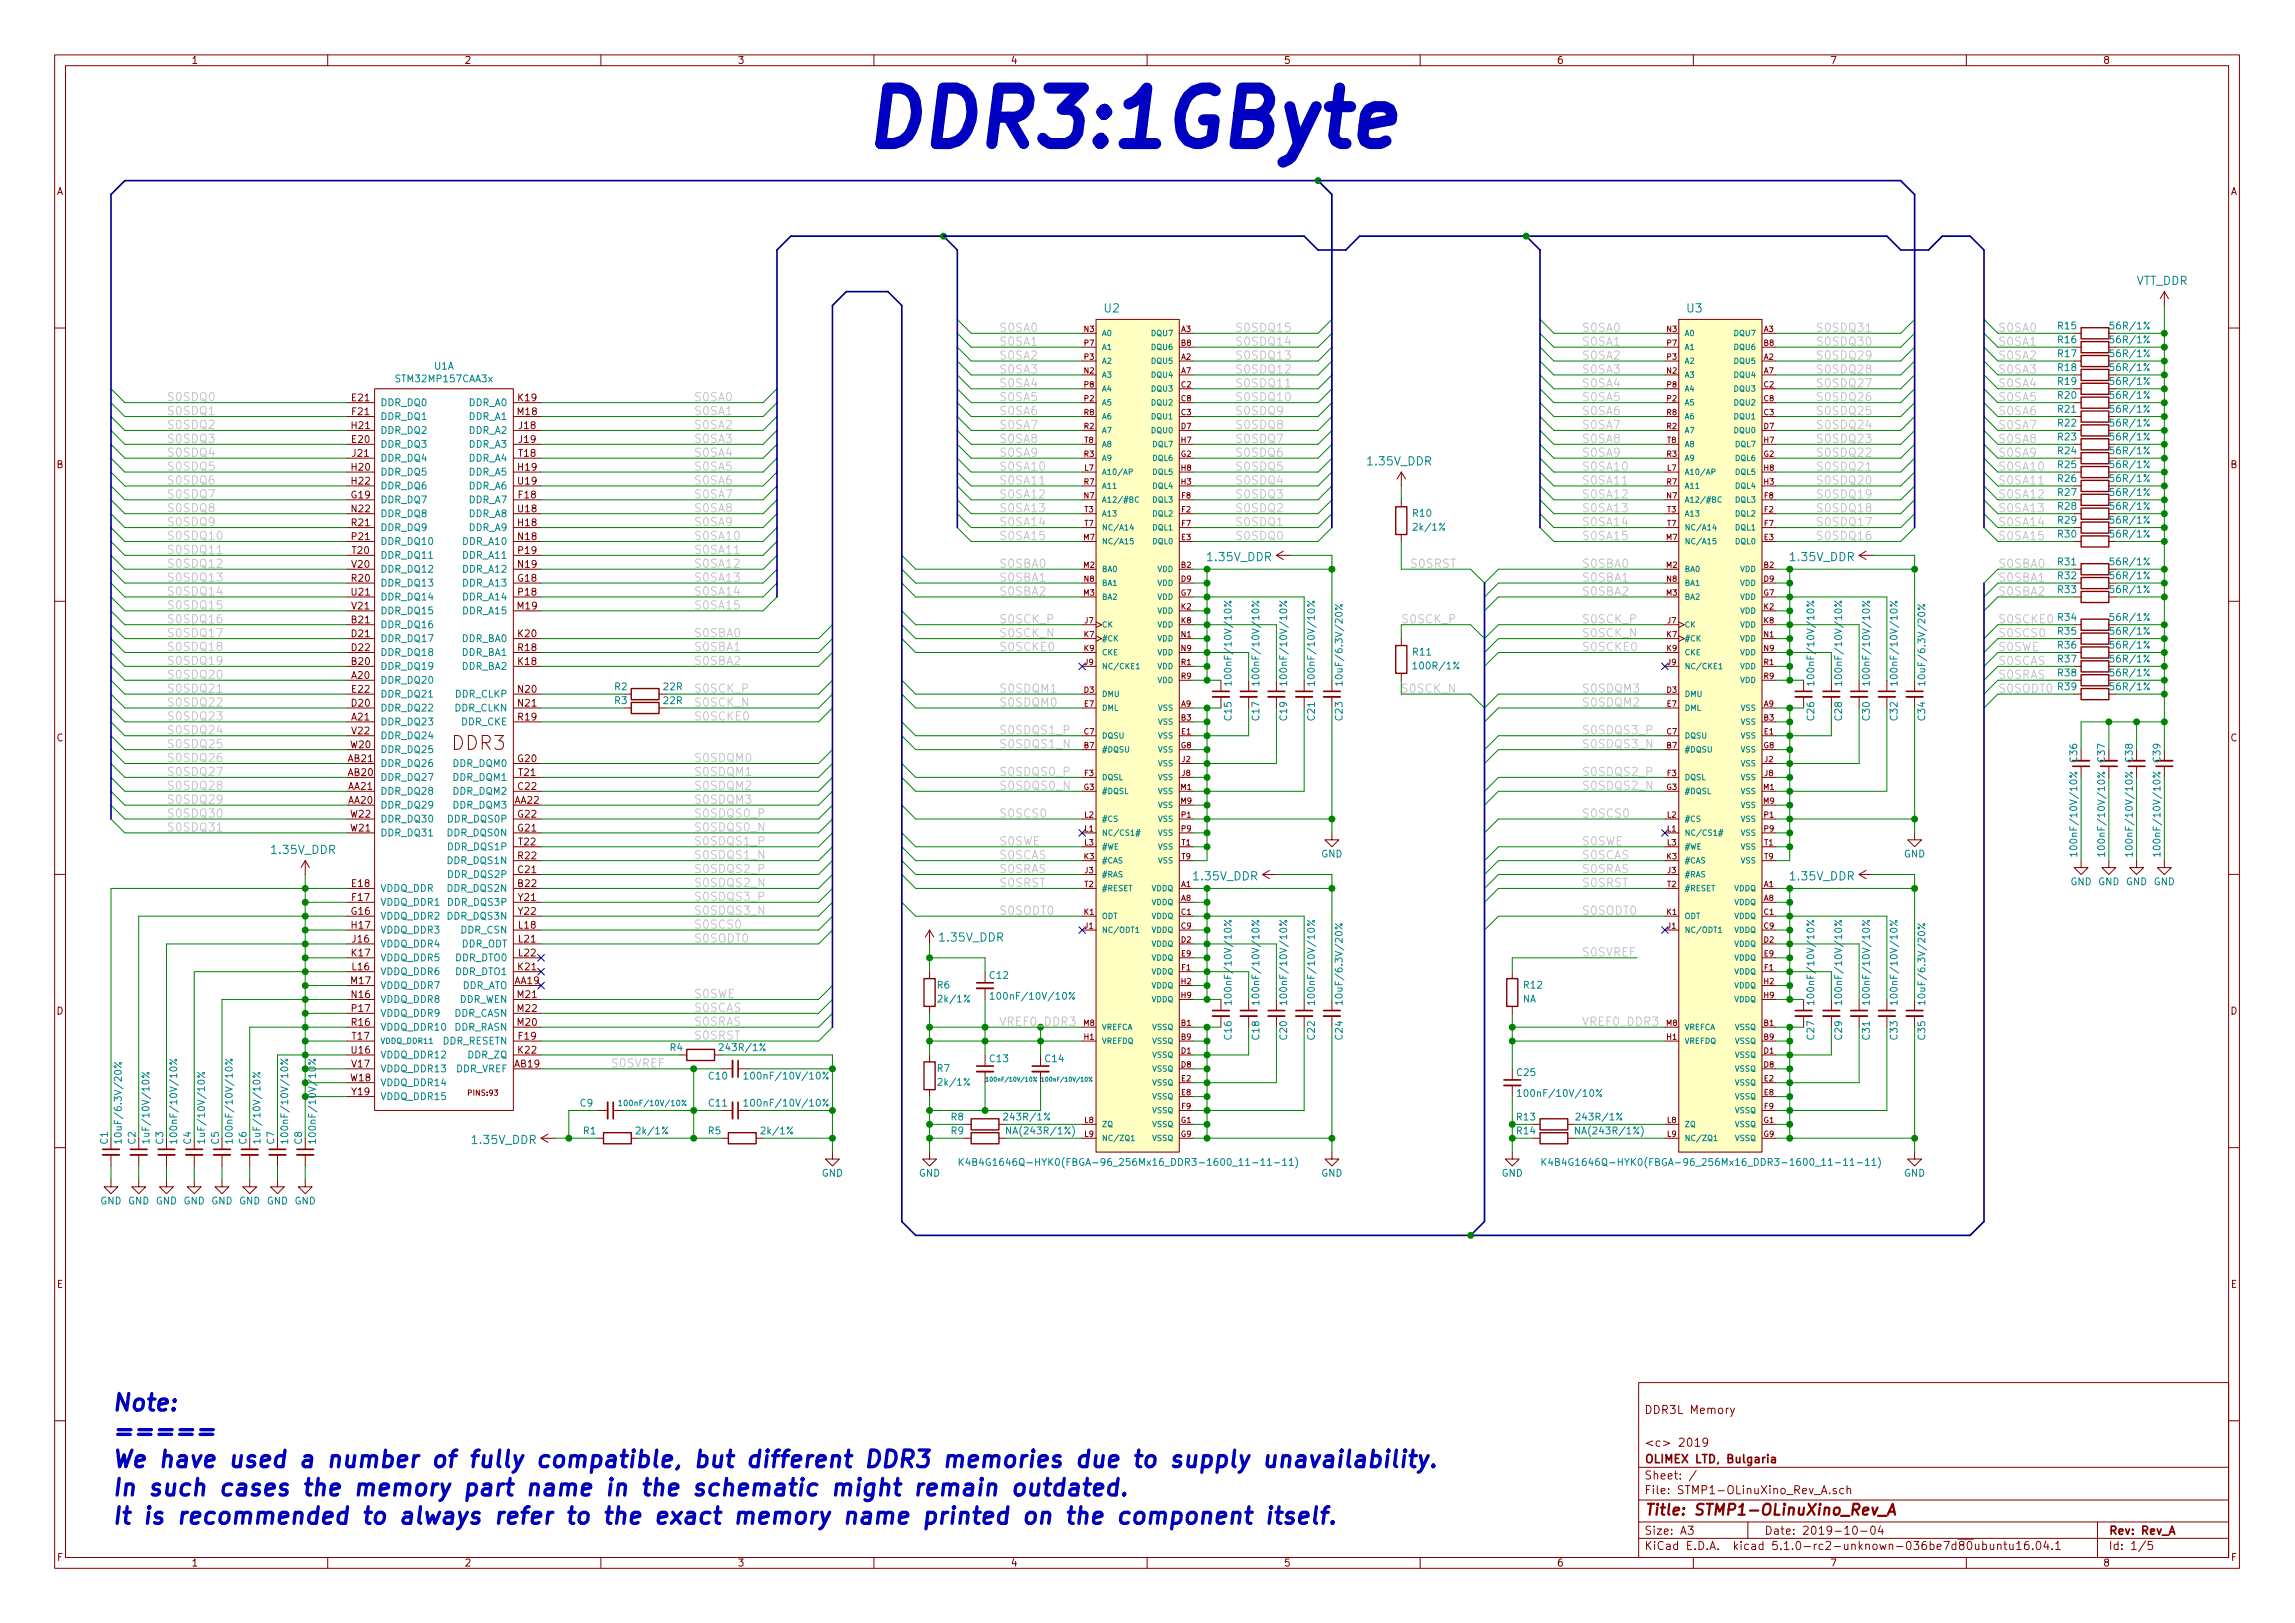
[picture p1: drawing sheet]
<svg xmlns="http://www.w3.org/2000/svg" width="420mm" height="297mm" viewBox="0 0 420 297" stroke-linecap="round" stroke-linejoin="round" font-family="sans-serif">
<defs><g id="words">
<text font-size="14.2" fill="#008400" x="157.5" y="26.8">DDR3:1GByte</text>
<g font-size="4.2" fill="#0000c2">
<text x="20.3" y="258.2">Note:</text>
<text x="20.3" y="263.4">=====</text>
<text x="20.3" y="268.6">We have used a number of fully compatible, but different DDR3 memories due to supply unavailability.</text>
<text x="20.3" y="273.8">In such cases the memory part name in the schematic might remain outdated.</text>
<text x="20.3" y="279">It is recommended to always refer to the exact memory name printed on the component itself.</text>
</g>
<text font-size="3.5" fill="#840000" x="82.8" y="137.3">DDR3</text>
<text font-size="2.8" fill="#840000" x="301" y="277.3">Title: STMP1-OLinuXino_Rev_A</text>
<g font-size="2.1" fill="#008484">
<text x="391" y="52.2">VTT_DDR</text>
<text x="202.2" y="57.2">U2</text>
<text x="308.9" y="57.2">U3</text>
<text x="250.5" y="85.2">1.35V_DDR</text>
<text x="221.2" y="102.7">1.35V_DDR</text>
<text x="327.9" y="102.7">1.35V_DDR</text>
<text x="49.8" y="156.3">1.35V_DDR</text>
<text x="218.6" y="161.1">1.35V_DDR</text>
<text x="327.9" y="161.1">1.35V_DDR</text>
<text x="172.1" y="172.3">1.35V_DDR</text>
<text x="86.6" y="209.4">1.35V_DDR</text>
</g>
<g font-size="2.1" fill="#c2c2c2">
<text x="182.9" y="60.7">S0SA0</text>
<text x="182.9" y="63.3">S0SA1</text>
<text x="182.9" y="65.8">S0SA2</text>
<text x="226.1" y="65.8">S0SDQ13</text>
<text x="226.1" y="63.3">S0SDQ14</text>
<text x="226.1" y="60.7">S0SDQ15</text>
<text x="289.6" y="60.7">S0SA0</text>
<text x="289.6" y="63.3">S0SA1</text>
<text x="289.6" y="65.8">S0SA2</text>
<text x="333.3" y="65.8">S0SDQ29</text>
<text x="333.3" y="63.3">S0SDQ30</text>
<text x="333.3" y="60.7">S0SDQ31</text>
<text x="365.8" y="60.7">S0SA0</text>
<text x="365.8" y="63.3">S0SA1</text>
<text x="365.8" y="65.8">S0SA2</text>
<text x="182.9" y="68.4">S0SA3</text>
<text x="182.9" y="70.9">S0SA4</text>
<text x="226.1" y="70.9">S0SDQ11</text>
<text x="226.1" y="68.4">S0SDQ12</text>
<text x="289.6" y="68.4">S0SA3</text>
<text x="289.6" y="70.9">S0SA4</text>
<text x="333.3" y="70.9">S0SDQ27</text>
<text x="333.3" y="68.4">S0SDQ28</text>
<text x="365.8" y="68.4">S0SA3</text>
<text x="365.8" y="70.9">S0SA4</text>
<text x="30.5" y="73.4">S0SDQ0</text>
<text x="30.5" y="76">S0SDQ1</text>
<text x="127" y="73.4">S0SA0</text>
<text x="127" y="76">S0SA1</text>
<text x="182.9" y="73.4">S0SA5</text>
<text x="182.9" y="76">S0SA6</text>
<text x="226.1" y="76">S0SDQ9</text>
<text x="226.1" y="73.4">S0SDQ10</text>
<text x="289.6" y="73.4">S0SA5</text>
<text x="289.6" y="76">S0SA6</text>
<text x="333.3" y="76">S0SDQ25</text>
<text x="333.3" y="73.4">S0SDQ26</text>
<text x="365.8" y="73.4">S0SA5</text>
<text x="365.8" y="76">S0SA6</text>
<text x="30.5" y="78.5">S0SDQ2</text>
<text x="30.5" y="81.1">S0SDQ3</text>
<text x="30.5" y="83.6">S0SDQ4</text>
<text x="127" y="78.5">S0SA2</text>
<text x="127" y="81.1">S0SA3</text>
<text x="127" y="83.6">S0SA4</text>
<text x="182.9" y="78.5">S0SA7</text>
<text x="182.9" y="81.1">S0SA8</text>
<text x="182.9" y="83.6">S0SA9</text>
<text x="226.1" y="83.6">S0SDQ6</text>
<text x="226.1" y="81.1">S0SDQ7</text>
<text x="226.1" y="78.5">S0SDQ8</text>
<text x="289.6" y="78.5">S0SA7</text>
<text x="289.6" y="81.1">S0SA8</text>
<text x="289.6" y="83.6">S0SA9</text>
<text x="333.3" y="83.6">S0SDQ22</text>
<text x="333.3" y="81.1">S0SDQ23</text>
<text x="333.3" y="78.5">S0SDQ24</text>
<text x="365.8" y="78.5">S0SA7</text>
<text x="365.8" y="81.1">S0SA8</text>
<text x="365.8" y="83.6">S0SA9</text>
<text x="30.5" y="86.1">S0SDQ5</text>
<text x="30.5" y="88.7">S0SDQ6</text>
<text x="127" y="86.1">S0SA5</text>
<text x="127" y="88.7">S0SA6</text>
<text x="182.9" y="86.1">S0SA10</text>
<text x="182.9" y="88.7">S0SA11</text>
<text x="226.1" y="88.7">S0SDQ4</text>
<text x="226.1" y="86.1">S0SDQ5</text>
<text x="289.6" y="86.1">S0SA10</text>
<text x="289.6" y="88.7">S0SA11</text>
<text x="333.3" y="88.7">S0SDQ20</text>
<text x="333.3" y="86.1">S0SDQ21</text>
<text x="365.8" y="86.1">S0SA10</text>
<text x="365.8" y="88.7">S0SA11</text>
<text x="30.5" y="91.2">S0SDQ7</text>
<text x="30.5" y="93.8">S0SDQ8</text>
<text x="127" y="91.2">S0SA7</text>
<text x="127" y="93.8">S0SA8</text>
<text x="182.9" y="91.2">S0SA12</text>
<text x="182.9" y="93.8">S0SA13</text>
<text x="226.1" y="93.8">S0SDQ2</text>
<text x="226.1" y="91.2">S0SDQ3</text>
<text x="289.6" y="91.2">S0SA12</text>
<text x="289.6" y="93.8">S0SA13</text>
<text x="333.3" y="93.8">S0SDQ18</text>
<text x="333.3" y="91.2">S0SDQ19</text>
<text x="365.8" y="91.2">S0SA12</text>
<text x="365.8" y="93.8">S0SA13</text>
<text x="30.5" y="96.3">S0SDQ9</text>
<text x="30.5" y="98.8">S0SDQ10</text>
<text x="30.5" y="101.4">S0SDQ11</text>
<text x="127" y="96.3">S0SA9</text>
<text x="127" y="98.8">S0SA10</text>
<text x="127" y="101.4">S0SA11</text>
<text x="182.9" y="96.3">S0SA14</text>
<text x="182.9" y="98.8">S0SA15</text>
<text x="226.1" y="98.8">S0SDQ0</text>
<text x="226.1" y="96.3">S0SDQ1</text>
<text x="289.6" y="96.3">S0SA14</text>
<text x="289.6" y="98.8">S0SA15</text>
<text x="333.3" y="98.8">S0SDQ16</text>
<text x="333.3" y="96.3">S0SDQ17</text>
<text x="365.8" y="96.3">S0SA14</text>
<text x="365.8" y="98.8">S0SA15</text>
<text x="30.5" y="103.9">S0SDQ12</text>
<text x="30.5" y="106.5">S0SDQ13</text>
<text x="127" y="103.9">S0SA12</text>
<text x="127" y="106.5">S0SA13</text>
<text x="182.9" y="103.9">S0SBA0</text>
<text x="182.9" y="106.5">S0SBA1</text>
<text x="258.4" y="103.9">S0SRST</text>
<text x="289.6" y="103.9">S0SBA0</text>
<text x="289.6" y="106.5">S0SBA1</text>
<text x="365.8" y="103.9">S0SBA0</text>
<text x="365.8" y="106.5">S0SBA1</text>
<text x="30.5" y="109">S0SDQ14</text>
<text x="30.5" y="111.5">S0SDQ15</text>
<text x="127" y="109">S0SA14</text>
<text x="127" y="111.5">S0SA15</text>
<text x="182.9" y="109">S0SBA2</text>
<text x="289.6" y="109">S0SBA2</text>
<text x="365.8" y="109">S0SBA2</text>
<text x="30.5" y="114.1">S0SDQ16</text>
<text x="30.5" y="116.6">S0SDQ17</text>
<text x="30.5" y="119.2">S0SDQ18</text>
<text x="127" y="116.6">S0SBA0</text>
<text x="127" y="119.2">S0SBA1</text>
<text x="182.9" y="114.1">S0SCK_P</text>
<text x="182.9" y="116.6">S0SCK_N</text>
<text x="182.9" y="119.2">S0SCKE0</text>
<text x="257" y="114.1">S0SCK_P</text>
<text x="289.6" y="114.1">S0SCK_P</text>
<text x="289.6" y="116.6">S0SCK_N</text>
<text x="289.6" y="119.2">S0SCKE0</text>
<text x="365.8" y="114.1">S0SCKE0</text>
<text x="365.8" y="116.6">S0SCS0</text>
<text x="365.8" y="119.2">S0SWE</text>
<text x="30.5" y="121.7">S0SDQ19</text>
<text x="30.5" y="124.2">S0SDQ20</text>
<text x="127" y="121.7">S0SBA2</text>
<text x="365.8" y="121.7">S0SCAS</text>
<text x="365.8" y="124.2">S0SRAS</text>
<text x="30.5" y="126.8">S0SDQ21</text>
<text x="30.5" y="129.3">S0SDQ22</text>
<text x="30.5" y="131.9">S0SDQ23</text>
<text x="127" y="126.8">S0SCK_P</text>
<text x="127" y="129.3">S0SCK_N</text>
<text x="127" y="131.9">S0SCKE0</text>
<text x="182.9" y="129.3">S0SDQM0</text>
<text x="182.9" y="126.8">S0SDQM1</text>
<text x="289.6" y="129.3">S0SDQM2</text>
<text x="289.6" y="126.8">S0SDQM3</text>
<text x="365.8" y="126.8">S0SODT0</text>
<text x="30.5" y="134.4">S0SDQ24</text>
<text x="30.5" y="136.9">S0SDQ25</text>
<text x="182.9" y="134.4">S0SDQS1_P</text>
<text x="182.9" y="136.9">S0SDQS1_N</text>
<text x="289.6" y="134.4">S0SDQS3_P</text>
<text x="289.6" y="136.9">S0SDQS3_N</text>
<text x="30.5" y="139.5">S0SDQ26</text>
<text x="30.5" y="142">S0SDQ27</text>
<text x="127" y="139.5">S0SDQM0</text>
<text x="127" y="142">S0SDQM1</text>
<text x="182.9" y="142">S0SDQS0_P</text>
<text x="289.6" y="142">S0SDQS2_P</text>
<text x="30.5" y="144.6">S0SDQ28</text>
<text x="30.5" y="147.1">S0SDQ29</text>
<text x="30.5" y="149.6">S0SDQ30</text>
<text x="127" y="144.6">S0SDQM2</text>
<text x="127" y="147.1">S0SDQM3</text>
<text x="127" y="149.6">S0SDQS0_P</text>
<text x="182.9" y="144.6">S0SDQS0_N</text>
<text x="182.9" y="149.6">S0SCS0</text>
<text x="289.6" y="144.6">S0SDQS2_N</text>
<text x="289.6" y="149.6">S0SCS0</text>
<text x="30.5" y="152.2">S0SDQ31</text>
<text x="127" y="152.2">S0SDQS0_N</text>
<text x="127" y="154.7">S0SDQS1_P</text>
<text x="182.9" y="154.7">S0SWE</text>
<text x="289.6" y="154.7">S0SWE</text>
<text x="127" y="157.3">S0SDQS1_N</text>
<text x="127" y="159.8">S0SDQS2_P</text>
<text x="182.9" y="157.3">S0SCAS</text>
<text x="182.9" y="159.8">S0SRAS</text>
<text x="289.6" y="157.3">S0SCAS</text>
<text x="289.6" y="159.8">S0SRAS</text>
<text x="127" y="162.3">S0SDQS2_N</text>
<text x="127" y="164.9">S0SDQS3_P</text>
<text x="127" y="167.4">S0SDQS3_N</text>
<text x="182.9" y="162.3">S0SRST</text>
<text x="182.9" y="167.4">S0SODT0</text>
<text x="289.6" y="162.3">S0SRST</text>
<text x="289.6" y="167.4">S0SODT0</text>
<text x="127" y="170">S0SCS0</text>
<text x="127" y="172.5">S0SODT0</text>
<text x="289.6" y="175">S0SVREF</text>
<text x="127" y="182.7">S0SWE</text>
<text x="127" y="185.2">S0SCAS</text>
<text x="127" y="187.7">S0SRAS</text>
<text x="127" y="190.3">S0SRST</text>
<text x="182.9" y="187.7">VREF0_DDR3</text>
<text x="289.6" y="187.7">VREF0_DDR3</text>
<text x="111.8" y="195.4">S0SVREF</text>
</g>
<text font-size="2.1" fill="#008400" x="256.9" y="126.8">S0SCK_N</text>
<g font-size="2.1" fill="#840000">
<text x="301" y="258.8">DDR3L Memory</text>
<text x="301" y="267.8">OLIMEX LTD, Bulgaria</text>
<text x="301" y="264.8">&lt;c&gt; 2019</text>
<text x="301" y="273.5">File: STMP1-OLinuXino_Rev_A.sch</text>
<text x="301" y="270.8">Sheet: /</text>
<text x="301" y="280.9">Size: A3</text>
<text x="323" y="280.9">Date: 2019-10-04</text>
<text x="386" y="280.9">Rev: Rev_A</text>
<text x="301" y="283.7">KiCad E.D.A. kicad 5.1.0-rc2-unknown-036be7d80ubuntu16.04.1</text>
<text x="386" y="283.7">Id: 1/5</text>
</g>
<g font-size="1.8" fill="#840000">
<text x="35" y="11.7">1</text>
<text x="85" y="11.7">2</text>
<text x="135" y="11.7">3</text>
<text x="185" y="11.7">4</text>
<text x="235" y="11.7">5</text>
<text x="285" y="11.7">6</text>
<text x="335" y="11.7">7</text>
<text x="385" y="11.7">8</text>
<text x="10.4" y="35.7">A</text>
<text x="408.4" y="35.7">A</text>
<text x="64.5" y="73.4">E21</text>
<text x="64.5" y="76">F21</text>
<text x="94.8" y="76">M18</text>
<text x="94.9" y="73.4">K19</text>
<text x="64.4" y="78.5">H21</text>
<text x="64.5" y="81.1">E20</text>
<text x="64.6" y="83.6">J21</text>
<text x="95" y="83.6">T18</text>
<text x="95" y="78.5">J18</text>
<text x="95" y="81.1">J19</text>
<text x="10.4" y="85.7">B</text>
<text x="64.4" y="86.1">H20</text>
<text x="64.4" y="88.7">H22</text>
<text x="94.9" y="86.1">H19</text>
<text x="94.9" y="88.7">U19</text>
<text x="408.4" y="85.7">B</text>
<text x="64.4" y="91.2">G19</text>
<text x="64.4" y="93.8">N22</text>
<text x="94.9" y="93.8">U18</text>
<text x="95" y="91.2">F18</text>
<text x="64.4" y="96.3">R21</text>
<text x="64.5" y="98.8">P21</text>
<text x="64.5" y="101.4">T20</text>
<text x="94.9" y="96.3">H18</text>
<text x="94.9" y="98.8">N18</text>
<text x="94.9" y="101.4">P19</text>
<text x="64.4" y="106.5">R20</text>
<text x="64.5" y="103.9">V20</text>
<text x="94.8" y="106.5">G18</text>
<text x="94.9" y="103.9">N19</text>
<text x="64.4" y="109">U21</text>
<text x="64.5" y="111.5">V21</text>
<text x="94.8" y="111.5">M19</text>
<text x="94.9" y="109">P18</text>
<text x="64.4" y="114.1">B21</text>
<text x="64.4" y="116.6">D21</text>
<text x="64.4" y="119.2">D22</text>
<text x="94.9" y="116.6">K20</text>
<text x="94.9" y="119.2">R18</text>
<text x="64.4" y="124.2">A20</text>
<text x="64.4" y="121.7">B20</text>
<text x="94.9" y="121.7">K18</text>
<text x="64.4" y="131.9">A21</text>
<text x="64.4" y="129.3">D20</text>
<text x="64.5" y="126.8">E22</text>
<text x="94.9" y="126.8">N20</text>
<text x="94.9" y="129.3">N21</text>
<text x="94.9" y="131.9">R19</text>
<text x="10.4" y="135.7">C</text>
<text x="64.2" y="136.9">W20</text>
<text x="64.5" y="134.4">V22</text>
<text x="408.4" y="135.7">C</text>
<text x="63.8" y="142">AB20</text>
<text x="63.8" y="139.5">AB21</text>
<text x="94.8" y="139.5">G20</text>
<text x="95" y="142">T21</text>
<text x="63.8" y="147.1">AA20</text>
<text x="63.8" y="144.6">AA21</text>
<text x="64.2" y="149.6">W22</text>
<text x="94.3" y="147.1">AA22</text>
<text x="94.8" y="149.6">G22</text>
<text x="94.9" y="144.6">C22</text>
<text x="64.2" y="152.2">W21</text>
<text x="94.8" y="152.2">G21</text>
<text x="95" y="154.7">T22</text>
<text x="94.9" y="159.8">C21</text>
<text x="94.9" y="157.3">R22</text>
<text x="64.4" y="167.4">G16</text>
<text x="64.5" y="162.3">E18</text>
<text x="64.5" y="164.9">F17</text>
<text x="94.9" y="162.3">B22</text>
<text x="94.9" y="164.9">Y21</text>
<text x="94.9" y="167.4">Y22</text>
<text x="64.4" y="170">H17</text>
<text x="64.6" y="172.5">J16</text>
<text x="95" y="170">L18</text>
<text x="95" y="172.5">L21</text>
<text x="64.4" y="175">K17</text>
<text x="64.5" y="177.6">L16</text>
<text x="94.9" y="177.6">K21</text>
<text x="95" y="175">L22</text>
<text x="10.4" y="185.7">D</text>
<text x="64.3" y="180.1">M17</text>
<text x="64.4" y="182.7">N16</text>
<text x="64.5" y="185.2">P17</text>
<text x="94.3" y="180.1">AA19</text>
<text x="94.8" y="182.7">M21</text>
<text x="94.8" y="185.2">M22</text>
<text x="408.4" y="185.7">D</text>
<text x="64.4" y="187.7">R16</text>
<text x="64.5" y="190.3">T17</text>
<text x="94.8" y="187.7">M20</text>
<text x="95" y="190.3">F19</text>
<text x="64.2" y="197.9">W18</text>
<text x="64.4" y="192.8">U16</text>
<text x="64.5" y="195.4">V17</text>
<text x="94.3" y="195.4">AB19</text>
<text x="94.9" y="192.8">K22</text>
<text x="64.5" y="200.4">Y19</text>
<text x="10.4" y="235.7">E</text>
<text x="408.4" y="235.7">E</text>
<text x="10.5" y="285.7">F</text>
<text x="35" y="286.7">1</text>
<text x="85" y="286.7">2</text>
<text x="135" y="286.7">3</text>
<text x="185" y="286.7">4</text>
<text x="235" y="286.7">5</text>
<text x="285" y="286.7">6</text>
<text x="335" y="286.7">7</text>
<text x="385" y="286.7">8</text>
<text x="408.5" y="285.7">F</text>
</g>
<g font-size="1.8" fill="#008484">
<text x="376.8" y="60.3">R15</text>
<text x="376.8" y="62.8">R16</text>
<text x="376.8" y="65.4">R17</text>
<text x="386.7" y="60.3">56R/1%</text>
<text x="386.7" y="62.8">56R/1%</text>
<text x="386.7" y="65.4">56R/1%</text>
<text x="72.7" y="70">STM32MP157CAA3x</text>
<text x="79.5" y="67.7">U1A</text>
<text x="376.8" y="67.9">R18</text>
<text x="376.8" y="70.4">R19</text>
<text x="386.7" y="67.9">56R/1%</text>
<text x="386.7" y="70.4">56R/1%</text>
<text x="69.6" y="74.3">DDR_DQ0</text>
<text x="69.6" y="76.9">DDR_DQ1</text>
<text x="85.9" y="74.3">DDR_A0</text>
<text x="85.9" y="76.9">DDR_A1</text>
<text x="376.8" y="73">R20</text>
<text x="376.8" y="75.5">R21</text>
<text x="386.7" y="73">56R/1%</text>
<text x="386.7" y="75.5">56R/1%</text>
<text x="69.6" y="82">DDR_DQ3</text>
<text x="69.6" y="79.4">DDR_DQ2</text>
<text x="85.9" y="79.4">DDR_A2</text>
<text x="85.9" y="82">DDR_A3</text>
<text x="376.8" y="78.1">R22</text>
<text x="376.8" y="80.6">R23</text>
<text x="376.8" y="83.1">R24</text>
<text x="386.7" y="78.1">56R/1%</text>
<text x="386.7" y="80.6">56R/1%</text>
<text x="386.7" y="83.1">56R/1%</text>
<text x="69.6" y="87">DDR_DQ5</text>
<text x="69.6" y="89.6">DDR_DQ6</text>
<text x="69.6" y="84.5">DDR_DQ4</text>
<text x="85.9" y="87">DDR_A5</text>
<text x="85.9" y="84.5">DDR_A4</text>
<text x="85.9" y="89.6">DDR_A6</text>
<text x="376.8" y="85.7">R25</text>
<text x="376.8" y="88.2">R26</text>
<text x="386.7" y="85.7">56R/1%</text>
<text x="386.7" y="88.2">56R/1%</text>
<text x="69.6" y="92.1">DDR_DQ7</text>
<text x="69.6" y="94.7">DDR_DQ8</text>
<text x="85.9" y="92.1">DDR_A7</text>
<text x="85.9" y="94.7">DDR_A8</text>
<text x="258.7" y="94.6">R10</text>
<text x="376.8" y="90.8">R27</text>
<text x="376.8" y="93.3">R28</text>
<text x="376.8" y="95.8">R29</text>
<text x="386.7" y="90.8">56R/1%</text>
<text x="386.7" y="93.3">56R/1%</text>
<text x="386.7" y="95.8">56R/1%</text>
<text x="69.6" y="99.7">DDR_DQ10</text>
<text x="69.6" y="97.2">DDR_DQ9</text>
<text x="84.9" y="99.7">DDR_A10</text>
<text x="85.9" y="97.2">DDR_A9</text>
<text x="259.1" y="97.1">2k/1%</text>
<text x="376.8" y="98.4">R30</text>
<text x="386.7" y="98.4">56R/1%</text>
<text x="69.6" y="107.4">DDR_DQ13</text>
<text x="69.6" y="102.3">DDR_DQ11</text>
<text x="69.6" y="104.8">DDR_DQ12</text>
<text x="84.9" y="107.4">DDR_A13</text>
<text x="84.9" y="104.8">DDR_A12</text>
<text x="84.9" y="102.3">DDR_A11</text>
<text x="376.8" y="103.5">R31</text>
<text x="376.8" y="106">R32</text>
<text x="386.7" y="103.5">56R/1%</text>
<text x="386.7" y="106">56R/1%</text>
<text x="69.6" y="109.9">DDR_DQ14</text>
<text x="69.6" y="112.4">DDR_DQ15</text>
<text x="84.9" y="112.4">DDR_A15</text>
<text x="84.9" y="109.9">DDR_A14</text>
<text x="376.8" y="108.5">R33</text>
<text x="376.8" y="113.6">R34</text>
<text x="386.7" y="108.5">56R/1%</text>
<text x="386.7" y="113.6">56R/1%</text>
<text x="69.6" y="115">DDR_DQ16</text>
<text x="69.6" y="117.5">DDR_DQ17</text>
<text x="84.6" y="117.5">DDR_BA0</text>
<text x="258.7" y="120">R11</text>
<text x="376.8" y="116.2">R35</text>
<text x="376.8" y="118.7">R36</text>
<text x="386.7" y="116.2">56R/1%</text>
<text x="386.7" y="118.7">56R/1%</text>
<text x="69.6" y="125.1">DDR_DQ20</text>
<text x="69.6" y="122.6">DDR_DQ19</text>
<text x="69.6" y="120.1">DDR_DQ18</text>
<text x="84.6" y="122.6">DDR_BA2</text>
<text x="84.6" y="120.1">DDR_BA1</text>
<text x="225.5" y="124.1" transform="rotate(-90 225.5 124.1)">100nF/10V/10%</text>
<text x="230.6" y="124.1" transform="rotate(-90 230.6 124.1)">100nF/10V/10%</text>
<text x="235.6" y="124.1" transform="rotate(-90 235.6 124.1)">100nF/10V/10%</text>
<text x="240.7" y="124.1" transform="rotate(-90 240.7 124.1)">100nF/10V/10%</text>
<text x="245.8" y="124.2" transform="rotate(-90 245.8 124.2)">10uF/6.3V/20%</text>
<text x="259.3" y="122.5">100R/1%</text>
<text x="332.2" y="124.1" transform="rotate(-90 332.2 124.1)">100nF/10V/10%</text>
<text x="337.2" y="124.1" transform="rotate(-90 337.2 124.1)">100nF/10V/10%</text>
<text x="342.3" y="124.1" transform="rotate(-90 342.3 124.1)">100nF/10V/10%</text>
<text x="347.4" y="124.1" transform="rotate(-90 347.4 124.1)">100nF/10V/10%</text>
<text x="352.5" y="124.2" transform="rotate(-90 352.5 124.2)">10uF/6.3V/20%</text>
<text x="376.8" y="121.2">R37</text>
<text x="376.8" y="123.8">R38</text>
<text x="386.7" y="121.2">56R/1%</text>
<text x="386.7" y="123.8">56R/1%</text>
<text x="69.6" y="130.2">DDR_DQ22</text>
<text x="69.6" y="127.7">DDR_DQ21</text>
<text x="83.2" y="130.2">DDR_CLKN</text>
<text x="83.3" y="127.7">DDR_CLKP</text>
<text x="112.5" y="126.3">R2</text>
<text x="112.5" y="128.9">R3</text>
<text x="121.5" y="126.3">22R</text>
<text x="121.5" y="128.9">22R</text>
<text x="225.5" y="131.8" transform="rotate(-90 225.5 131.8)">C15</text>
<text x="230.6" y="131.8" transform="rotate(-90 230.6 131.8)">C17</text>
<text x="235.6" y="131.8" transform="rotate(-90 235.6 131.8)">C19</text>
<text x="240.7" y="131.8" transform="rotate(-90 240.7 131.8)">C21</text>
<text x="245.8" y="131.8" transform="rotate(-90 245.8 131.8)">C23</text>
<text x="332.2" y="131.8" transform="rotate(-90 332.2 131.8)">C26</text>
<text x="337.2" y="131.8" transform="rotate(-90 337.2 131.8)">C28</text>
<text x="342.3" y="131.8" transform="rotate(-90 342.3 131.8)">C30</text>
<text x="347.4" y="131.8" transform="rotate(-90 347.4 131.8)">C32</text>
<text x="352.5" y="131.8" transform="rotate(-90 352.5 131.8)">C34</text>
<text x="376.8" y="126.3">R39</text>
<text x="386.7" y="126.3">56R/1%</text>
<text x="69.6" y="132.8">DDR_DQ23</text>
<text x="69.6" y="135.3">DDR_DQ24</text>
<text x="69.6" y="137.8">DDR_DQ25</text>
<text x="84.4" y="132.8">DDR_CKE</text>
<text x="69.6" y="142.9">DDR_DQ27</text>
<text x="69.6" y="140.4">DDR_DQ26</text>
<text x="83" y="140.4">DDR_DQM0</text>
<text x="83" y="142.9">DDR_DQM1</text>
<text x="380.3" y="139.5" transform="rotate(-90 380.3 139.5)">C36</text>
<text x="385.4" y="139.5" transform="rotate(-90 385.4 139.5)">C37</text>
<text x="390.4" y="139.5" transform="rotate(-90 390.4 139.5)">C38</text>
<text x="395.5" y="139.5" transform="rotate(-90 395.5 139.5)">C39</text>
<text x="69.6" y="148">DDR_DQ29</text>
<text x="69.6" y="145.5">DDR_DQ28</text>
<text x="83" y="148">DDR_DQM3</text>
<text x="83" y="145.5">DDR_DQM2</text>
<text x="69.6" y="153.1">DDR_DQ31</text>
<text x="69.6" y="150.5">DDR_DQ30</text>
<text x="82.1" y="153.1">DDR_DQS0N</text>
<text x="82.1" y="150.5">DDR_DQS0P</text>
<text x="82.1" y="155.6">DDR_DQS1P</text>
<text x="380.3" y="155.4" transform="rotate(-90 380.3 155.4)">100nF/10V/10%</text>
<text x="385.4" y="155.4" transform="rotate(-90 385.4 155.4)">100nF/10V/10%</text>
<text x="390.4" y="155.4" transform="rotate(-90 390.4 155.4)">100nF/10V/10%</text>
<text x="395.5" y="155.4" transform="rotate(-90 395.5 155.4)">100nF/10V/10%</text>
<text x="82.1" y="158.2">DDR_DQS1N</text>
<text x="82.1" y="160.7">DDR_DQS2P</text>
<text x="241.9" y="156.9">GND</text>
<text x="348.6" y="156.9">GND</text>
<text x="69.6" y="163.2">VDDQ_DDR</text>
<text x="69.6" y="165.8">VDDQ_DDR1</text>
<text x="82.1" y="163.2">DDR_DQS2N</text>
<text x="82.1" y="165.8">DDR_DQS3P</text>
<text x="379" y="162">GND GND GND GND</text>
<text x="69.6" y="168.3">VDDQ_DDR2</text>
<text x="69.6" y="170.9">VDDQ_DDR3</text>
<text x="69.6" y="173.4">VDDQ_DDR4</text>
<text x="82.1" y="168.3">DDR_DQS3N</text>
<text x="84.4" y="170.9">DDR_CSN</text>
<text x="84.4" y="173.4">DDR_ODT</text>
<text x="69.6" y="175.9">VDDQ_DDR5</text>
<text x="69.6" y="178.5">VDDQ_DDR6</text>
<text x="83.4" y="178.5">DDR_DTO1</text>
<text x="83.4" y="175.9">DDR_DTO0</text>
<text x="181.3" y="179.2">C12</text>
<text x="69.6" y="181">VDDQ_DDR7</text>
<text x="69.6" y="183.6">VDDQ_DDR8</text>
<text x="84" y="183.6">DDR_WEN</text>
<text x="84.4" y="181">DDR_ATO</text>
<text x="171.6" y="180.9">R6</text>
<text x="172.1" y="183.5">2k/1%</text>
<text x="182.6" y="183">100nF/10V/10%</text>
<text x="225.5" y="182.5" transform="rotate(-90 225.5 182.5)">100nF/10V/10%</text>
<text x="230.6" y="182.5" transform="rotate(-90 230.6 182.5)">100nF/10V/10%</text>
<text x="235.6" y="182.5" transform="rotate(-90 235.6 182.5)">100nF/10V/10%</text>
<text x="240.7" y="182.5" transform="rotate(-90 240.7 182.5)">100nF/10V/10%</text>
<text x="245.8" y="182.6" transform="rotate(-90 245.8 182.6)">10uF/6.3V/20%</text>
<text x="278.7" y="183.5">NA</text>
<text x="279" y="180.9">R12</text>
<text x="332.2" y="182.5" transform="rotate(-90 332.2 182.5)">100nF/10V/10%</text>
<text x="337.2" y="182.5" transform="rotate(-90 337.2 182.5)">100nF/10V/10%</text>
<text x="342.3" y="182.5" transform="rotate(-90 342.3 182.5)">100nF/10V/10%</text>
<text x="347.4" y="182.5" transform="rotate(-90 347.4 182.5)">100nF/10V/10%</text>
<text x="352.5" y="182.6" transform="rotate(-90 352.5 182.6)">10uF/6.3V/20%</text>
<text x="69.6" y="186.1">VDDQ_DDR9</text>
<text x="69.6" y="188.6">VDDQ_DDR10</text>
<text x="81" y="191.2">DDR_RESETN</text>
<text x="83.1" y="188.6">DDR_RASN</text>
<text x="83.1" y="186.1">DDR_CASN</text>
<text x="225.5" y="190.2" transform="rotate(-90 225.5 190.2)">C16</text>
<text x="230.6" y="190.2" transform="rotate(-90 230.6 190.2)">C18</text>
<text x="235.6" y="190.2" transform="rotate(-90 235.6 190.2)">C20</text>
<text x="240.7" y="190.2" transform="rotate(-90 240.7 190.2)">C22</text>
<text x="245.8" y="190.2" transform="rotate(-90 245.8 190.2)">C24</text>
<text x="332.2" y="190.2" transform="rotate(-90 332.2 190.2)">C27</text>
<text x="337.2" y="190.2" transform="rotate(-90 337.2 190.2)">C29</text>
<text x="342.3" y="190.2" transform="rotate(-90 342.3 190.2)">C31</text>
<text x="347.4" y="190.2" transform="rotate(-90 347.4 190.2)">C33</text>
<text x="352.5" y="190.2" transform="rotate(-90 352.5 190.2)">C35</text>
<text x="69.6" y="193.7">VDDQ_DDR12</text>
<text x="69.6" y="196.3">VDDQ_DDR13</text>
<text x="83.4" y="196.3">DDR_VREF</text>
<text x="85.7" y="193.7">DDR_ZQ</text>
<text x="122.7" y="192.4">R4</text>
<text x="129.8" y="197.6">C10</text>
<text x="132.3" y="192.4">243R/1%</text>
<text x="137.5" y="197.6">100nF/10V/10%</text>
<text x="171.6" y="196.2">R7</text>
<text x="181.3" y="194.4">C13</text>
<text x="191.4" y="194.4">C14</text>
<text x="277.8" y="196.9">C25</text>
<text x="69.6" y="198.8">VDDQ_DDR14</text>
<text x="69.6" y="201.3">VDDQ_DDR15</text>
<text x="106.2" y="202.5">C9</text>
<text x="129.8" y="202.5">C11</text>
<text x="137.5" y="202.5">100nF/10V/10%</text>
<text x="172.1" y="198.7">2k/1%</text>
<text x="279.1" y="200.7">100nF/10V/10%</text>
<text x="19.7" y="209.4" transform="rotate(-90 19.7 209.4)">C1</text>
<text x="22.3" y="208" transform="rotate(-90 22.3 208)">10uF/6.3V/20%</text>
<text x="24.8" y="209.4" transform="rotate(-90 24.8 209.4)">C2</text>
<text x="27.4" y="208.2" transform="rotate(-90 27.4 208.2)">1uF/10V/10%</text>
<text x="29.9" y="209.4" transform="rotate(-90 29.9 209.4)">C3</text>
<text x="32.4" y="207.9" transform="rotate(-90 32.4 207.9)">100nF/10V/10%</text>
<text x="35" y="209.4" transform="rotate(-90 35 209.4)">C4</text>
<text x="37.5" y="208.2" transform="rotate(-90 37.5 208.2)">1uF/10V/10%</text>
<text x="40.1" y="209.4" transform="rotate(-90 40.1 209.4)">C5</text>
<text x="42.6" y="207.9" transform="rotate(-90 42.6 207.9)">100nF/10V/10%</text>
<text x="45.1" y="209.4" transform="rotate(-90 45.1 209.4)">C6</text>
<text x="47.7" y="208.2" transform="rotate(-90 47.7 208.2)">1uF/10V/10%</text>
<text x="50.2" y="209.4" transform="rotate(-90 50.2 209.4)">C7</text>
<text x="52.8" y="207.9" transform="rotate(-90 52.8 207.9)">100nF/10V/10%</text>
<text x="55.3" y="209.4" transform="rotate(-90 55.3 209.4)">C8</text>
<text x="57.8" y="207.9" transform="rotate(-90 57.8 207.9)">100nF/10V/10%</text>
<text x="106.8" y="207.6">R1</text>
<text x="116.9" y="207.6">2k/1%</text>
<text x="129.7" y="207.6">R5</text>
<text x="139.7" y="207.6">2k/1%</text>
<text x="174.1" y="205.1">R8</text>
<text x="174.1" y="207.6">R9</text>
<text x="184.3" y="205.1">243R/1%</text>
<text x="185" y="207.6">NA(243R/1%)</text>
<text x="277.7" y="205.1">R13</text>
<text x="277.7" y="207.6">R14</text>
<text x="289.1" y="205.1">243R/1%</text>
<text x="289.2" y="207.6">NA(243R/1%)</text>
<text x="150.4" y="215.4">GND</text>
<text x="168.2" y="215.4">GND</text>
<text x="180.6" y="213.4">K4B4G1646Q-HYK0(FBGA-96_256Mx16_DDR3-1600_11-11-11)</text>
<text x="241.9" y="215.4">GND</text>
<text x="274.9" y="215.4">GND</text>
<text x="287.3" y="213.4">K4B4G1646Q-HYK0(FBGA-96_256Mx16_DDR3-1600_11-11-11)</text>
<text x="348.6" y="215.4">GND</text>
<text x="18.4" y="220.4">GND GND GND GND GND GND GND GND</text>
</g>
<g font-size="1.4" fill="#840000">
<text x="198.5" y="60.7">N3</text>
<text x="198.5" y="65.8">P3</text>
<text x="198.5" y="63.3">P7</text>
<text x="216.3" y="65.8">A2</text>
<text x="216.3" y="60.7">A3</text>
<text x="216.3" y="63.3">B8</text>
<text x="305.2" y="60.7">N3</text>
<text x="305.2" y="65.8">P3</text>
<text x="305.2" y="63.3">P7</text>
<text x="323" y="65.8">A2</text>
<text x="323" y="60.7">A3</text>
<text x="323" y="63.3">B8</text>
<text x="198.5" y="68.4">N2</text>
<text x="198.5" y="70.9">P8</text>
<text x="216.3" y="68.4">A7</text>
<text x="216.3" y="70.9">C2</text>
<text x="305.2" y="68.4">N2</text>
<text x="305.2" y="70.9">P8</text>
<text x="323" y="68.4">A7</text>
<text x="323" y="70.9">C2</text>
<text x="198.5" y="76">R8</text>
<text x="198.5" y="73.4">P2</text>
<text x="216.3" y="76">C3</text>
<text x="216.3" y="73.4">C8</text>
<text x="305.2" y="76">R8</text>
<text x="305.2" y="73.4">P2</text>
<text x="323" y="76">C3</text>
<text x="323" y="73.4">C8</text>
<text x="198.5" y="78.5">R2</text>
<text x="198.5" y="83.6">R3</text>
<text x="198.6" y="81.1">T8</text>
<text x="216.2" y="83.6">G2</text>
<text x="216.3" y="78.5">D7</text>
<text x="216.3" y="81.1">H7</text>
<text x="305.2" y="78.5">R2</text>
<text x="305.2" y="83.6">R3</text>
<text x="305.3" y="81.1">T8</text>
<text x="322.9" y="83.6">G2</text>
<text x="323" y="78.5">D7</text>
<text x="323" y="81.1">H7</text>
<text x="198.5" y="88.7">R7</text>
<text x="198.6" y="86.1">L7</text>
<text x="216.3" y="88.7">H3</text>
<text x="216.3" y="86.1">H8</text>
<text x="305.2" y="88.7">R7</text>
<text x="305.3" y="86.1">L7</text>
<text x="323" y="88.7">H3</text>
<text x="323" y="86.1">H8</text>
<text x="198.5" y="91.2">N7</text>
<text x="198.6" y="93.8">T3</text>
<text x="216.4" y="93.8">F2</text>
<text x="216.4" y="91.2">F8</text>
<text x="305.2" y="91.2">N7</text>
<text x="305.3" y="93.8">T3</text>
<text x="323" y="93.8">F2</text>
<text x="323" y="91.2">F8</text>
<text x="198.4" y="98.8">M7</text>
<text x="198.6" y="96.3">T7</text>
<text x="216.3" y="98.8">E3</text>
<text x="216.4" y="96.3">F7</text>
<text x="305.1" y="98.8">M7</text>
<text x="305.3" y="96.3">T7</text>
<text x="323" y="98.8">E3</text>
<text x="323" y="96.3">F7</text>
<text x="198.4" y="103.9">M2</text>
<text x="198.5" y="106.5">N8</text>
<text x="216.3" y="103.9">B2</text>
<text x="216.3" y="106.5">D9</text>
<text x="305.1" y="103.9">M2</text>
<text x="305.2" y="106.5">N8</text>
<text x="323" y="103.9">B2</text>
<text x="323" y="106.5">D9</text>
<text x="198.4" y="109">M3</text>
<text x="216.2" y="109">G7</text>
<text x="216.3" y="111.5">K2</text>
<text x="305.1" y="109">M3</text>
<text x="322.9" y="109">G7</text>
<text x="323" y="111.5">K2</text>
<text x="198.5" y="116.6">K7</text>
<text x="198.5" y="119.2">K9</text>
<text x="198.6" y="114.1">J7</text>
<text x="216.3" y="114.1">K8</text>
<text x="216.3" y="116.6">N1</text>
<text x="216.3" y="119.2">N9</text>
<text x="305.2" y="116.6">K7</text>
<text x="305.2" y="119.2">K9</text>
<text x="305.3" y="114.1">J7</text>
<text x="323" y="114.1">K8</text>
<text x="323" y="116.6">N1</text>
<text x="323" y="119.2">N9</text>
<text x="198.6" y="121.7">J9</text>
<text x="216.3" y="121.7">R1</text>
<text x="216.3" y="124.2">R9</text>
<text x="305.3" y="121.7">J9</text>
<text x="323" y="121.7">R1</text>
<text x="323" y="124.2">R9</text>
<text x="198.5" y="126.8">D3</text>
<text x="198.5" y="129.3">E7</text>
<text x="216.3" y="129.3">A9</text>
<text x="216.3" y="131.9">B3</text>
<text x="305.2" y="126.8">D3</text>
<text x="305.2" y="129.3">E7</text>
<text x="323" y="129.3">A9</text>
<text x="323" y="131.9">B3</text>
<text x="198.5" y="136.9">B7</text>
<text x="198.5" y="134.4">C7</text>
<text x="216.2" y="136.9">G8</text>
<text x="216.3" y="134.4">E1</text>
<text x="305.2" y="136.9">B7</text>
<text x="305.2" y="134.4">C7</text>
<text x="322.9" y="136.9">G8</text>
<text x="323" y="134.4">E1</text>
<text x="198.6" y="142">F3</text>
<text x="216.4" y="139.5">J2</text>
<text x="216.4" y="142">J8</text>
<text x="305.3" y="142">F3</text>
<text x="323.1" y="139.5">J2</text>
<text x="323.1" y="142">J8</text>
<text x="198.5" y="144.6">G3</text>
<text x="198.6" y="149.6">L2</text>
<text x="216.2" y="144.6">M1</text>
<text x="216.2" y="147.1">M9</text>
<text x="216.3" y="149.6">P1</text>
<text x="305.1" y="144.6">G3</text>
<text x="305.3" y="149.6">L2</text>
<text x="322.9" y="144.6">M1</text>
<text x="322.9" y="147.1">M9</text>
<text x="323" y="149.6">P1</text>
<text x="198.6" y="152.2">L1</text>
<text x="198.6" y="154.7">L3</text>
<text x="216.3" y="152.2">P9</text>
<text x="216.4" y="154.7">T1</text>
<text x="305.3" y="152.2">L1</text>
<text x="305.3" y="154.7">L3</text>
<text x="323" y="152.2">P9</text>
<text x="323" y="154.7">T1</text>
<text x="198.5" y="157.3">K3</text>
<text x="198.6" y="159.8">J3</text>
<text x="216.4" y="157.3">T9</text>
<text x="305.2" y="157.3">K3</text>
<text x="305.3" y="159.8">J3</text>
<text x="323" y="157.3">T9</text>
<text x="198.5" y="167.4">K1</text>
<text x="198.6" y="162.3">T2</text>
<text x="216.3" y="162.3">A1</text>
<text x="216.3" y="164.9">A8</text>
<text x="216.3" y="167.4">C1</text>
<text x="305.2" y="167.4">K1</text>
<text x="305.3" y="162.3">T2</text>
<text x="323" y="162.3">A1</text>
<text x="323" y="164.9">A8</text>
<text x="323" y="167.4">C1</text>
<text x="198.6" y="170">J1</text>
<text x="216.3" y="170">C9</text>
<text x="216.3" y="172.5">D2</text>
<text x="305.3" y="170">J1</text>
<text x="323" y="170">C9</text>
<text x="323" y="172.5">D2</text>
<text x="216.3" y="175">E9</text>
<text x="216.4" y="177.6">F1</text>
<text x="323" y="175">E9</text>
<text x="323" y="177.6">F1</text>
<text x="216.3" y="180.1">H2</text>
<text x="216.3" y="182.7">H9</text>
<text x="323" y="180.1">H2</text>
<text x="323" y="182.7">H9</text>
<text x="198.4" y="187.7">M8</text>
<text x="198.5" y="190.3">H1</text>
<text x="216.3" y="187.7">B1</text>
<text x="216.3" y="190.3">B9</text>
<text x="305.1" y="187.7">M8</text>
<text x="305.2" y="190.3">H1</text>
<text x="323" y="187.7">B1</text>
<text x="323" y="190.3">B9</text>
<text x="216.3" y="192.8">D1</text>
<text x="216.3" y="195.4">D8</text>
<text x="216.3" y="197.9">E2</text>
<text x="323" y="192.8">D1</text>
<text x="323" y="195.4">D8</text>
<text x="323" y="197.9">E2</text>
<text x="85.8" y="200.5">PINS:93</text>
<text x="216.3" y="200.4">E8</text>
<text x="216.4" y="203">F9</text>
<text x="323" y="200.4">E8</text>
<text x="323" y="203">F9</text>
<text x="198.6" y="205.5">L8</text>
<text x="198.6" y="208.1">L9</text>
<text x="216.2" y="205.5">G1</text>
<text x="216.2" y="208.1">G9</text>
<text x="305.3" y="205.5">L8</text>
<text x="305.3" y="208.1">L9</text>
<text x="322.9" y="205.5">G1</text>
<text x="322.9" y="208.1">G9</text>
</g>
<g font-size="1.4" fill="#008484">
<text x="201.7" y="61.5">A0</text>
<text x="201.7" y="64">A1</text>
<text x="210.9" y="61.5">DQU7</text>
<text x="210.9" y="64">DQU6</text>
<text x="308.4" y="61.5">A0</text>
<text x="308.4" y="64">A1</text>
<text x="317.6" y="61.5">DQU7</text>
<text x="317.6" y="64">DQU6</text>
<text x="201.7" y="69.1">A3</text>
<text x="201.7" y="66.6">A2</text>
<text x="201.7" y="71.7">A4</text>
<text x="210.9" y="66.6">DQU5</text>
<text x="210.9" y="69.1">DQU4</text>
<text x="210.9" y="71.7">DQU3</text>
<text x="308.4" y="69.1">A3</text>
<text x="308.4" y="66.6">A2</text>
<text x="308.4" y="71.7">A4</text>
<text x="317.6" y="66.6">DQU5</text>
<text x="317.6" y="69.1">DQU4</text>
<text x="317.6" y="71.7">DQU3</text>
<text x="201.7" y="74.2">A5</text>
<text x="201.7" y="76.7">A6</text>
<text x="210.9" y="76.7">DQU1</text>
<text x="210.9" y="74.2">DQU2</text>
<text x="308.4" y="74.2">A5</text>
<text x="308.4" y="76.7">A6</text>
<text x="317.6" y="76.7">DQU1</text>
<text x="317.6" y="74.2">DQU2</text>
<text x="201.7" y="79.3">A7</text>
<text x="201.7" y="81.8">A8</text>
<text x="210.9" y="79.3">DQU0</text>
<text x="211.1" y="81.8">DQL7</text>
<text x="308.4" y="79.3">A7</text>
<text x="308.4" y="81.8">A8</text>
<text x="317.6" y="79.3">DQU0</text>
<text x="317.8" y="81.8">DQL7</text>
<text x="201.7" y="86.9">A10/AP</text>
<text x="201.7" y="84.4">A9</text>
<text x="201.7" y="89.4">A11</text>
<text x="211.1" y="84.4">DQL6</text>
<text x="211.1" y="89.4">DQL4</text>
<text x="211.1" y="86.9">DQL5</text>
<text x="308.4" y="86.9">A10/AP</text>
<text x="308.4" y="84.4">A9</text>
<text x="308.4" y="89.4">A11</text>
<text x="317.8" y="84.4">DQL6</text>
<text x="317.8" y="89.4">DQL4</text>
<text x="317.8" y="86.9">DQL5</text>
<text x="201.7" y="92">A12/#BC</text>
<text x="201.7" y="94.5">A13</text>
<text x="211.1" y="94.5">DQL2</text>
<text x="211.1" y="92">DQL3</text>
<text x="308.4" y="92">A12/#BC</text>
<text x="308.4" y="94.5">A13</text>
<text x="317.8" y="94.5">DQL2</text>
<text x="317.8" y="92">DQL3</text>
<text x="201.7" y="99.6">NC/A15</text>
<text x="201.7" y="97.1">NC/A14</text>
<text x="211.1" y="99.6">DQL0</text>
<text x="211.1" y="97.1">DQL1</text>
<text x="308.4" y="99.6">NC/A15</text>
<text x="308.4" y="97.1">NC/A14</text>
<text x="317.8" y="99.6">DQL0</text>
<text x="317.8" y="97.1">DQL1</text>
<text x="201.7" y="104.7">BA0</text>
<text x="201.7" y="107.2">BA1</text>
<text x="211.9" y="104.7">VDD</text>
<text x="211.9" y="107.2">VDD</text>
<text x="308.4" y="104.7">BA0</text>
<text x="308.4" y="107.2">BA1</text>
<text x="318.6" y="104.7">VDD</text>
<text x="318.6" y="107.2">VDD</text>
<text x="201.7" y="109.8">BA2</text>
<text x="211.9" y="109.8">VDD</text>
<text x="211.9" y="112.3">VDD</text>
<text x="308.4" y="109.8">BA2</text>
<text x="318.6" y="109.8">VDD</text>
<text x="318.6" y="112.3">VDD</text>
<text x="201.7" y="114.8">CK</text>
<text x="201.7" y="117.4">#CK</text>
<text x="201.7" y="119.9">CKE</text>
<text x="211.9" y="114.8">VDD</text>
<text x="211.9" y="117.4">VDD</text>
<text x="211.9" y="119.9">VDD</text>
<text x="308.4" y="114.8">CK</text>
<text x="308.4" y="117.4">#CK</text>
<text x="308.4" y="119.9">CKE</text>
<text x="318.6" y="114.8">VDD</text>
<text x="318.6" y="117.4">VDD</text>
<text x="318.6" y="119.9">VDD</text>
<text x="201.7" y="122.5">NC/CKE1</text>
<text x="211.9" y="122.5">VDD</text>
<text x="211.9" y="125">VDD</text>
<text x="308.4" y="122.5">NC/CKE1</text>
<text x="318.6" y="122.5">VDD</text>
<text x="318.6" y="125">VDD</text>
<text x="201.7" y="127.5">DMU</text>
<text x="201.7" y="130.1">DML</text>
<text x="212.1" y="130.1">VSS</text>
<text x="308.4" y="127.5">DMU</text>
<text x="308.4" y="130.1">DML</text>
<text x="318.7" y="130.1">VSS</text>
<text x="201.7" y="137.7">#DQSU</text>
<text x="201.7" y="135.2">DQSU</text>
<text x="212.1" y="132.6">VSS</text>
<text x="212.1" y="135.2">VSS</text>
<text x="212.1" y="137.7">VSS</text>
<text x="308.4" y="137.7">#DQSU</text>
<text x="308.4" y="135.2">DQSU</text>
<text x="318.7" y="132.6">VSS</text>
<text x="318.7" y="135.2">VSS</text>
<text x="318.7" y="137.7">VSS</text>
<text x="201.7" y="142.8">DQSL</text>
<text x="212.1" y="140.2">VSS</text>
<text x="212.1" y="142.8">VSS</text>
<text x="308.4" y="142.8">DQSL</text>
<text x="318.7" y="140.2">VSS</text>
<text x="318.7" y="142.8">VSS</text>
<text x="201.7" y="145.3">#DQSL</text>
<text x="212.1" y="145.3">VSS</text>
<text x="212.1" y="147.9">VSS</text>
<text x="308.4" y="145.3">#DQSL</text>
<text x="318.7" y="145.3">VSS</text>
<text x="318.7" y="147.9">VSS</text>
<text x="201.7" y="152.9">NC/CS1#</text>
<text x="201.7" y="150.4">#CS</text>
<text x="201.7" y="155.5">#WE</text>
<text x="212.1" y="150.4">VSS</text>
<text x="212.1" y="152.9">VSS</text>
<text x="212.1" y="155.5">VSS</text>
<text x="308.4" y="152.9">NC/CS1#</text>
<text x="308.4" y="150.4">#CS</text>
<text x="308.4" y="155.5">#WE</text>
<text x="318.7" y="150.4">VSS</text>
<text x="318.7" y="152.9">VSS</text>
<text x="318.7" y="155.5">VSS</text>
<text x="201.7" y="160.6">#RAS</text>
<text x="201.7" y="158">#CAS</text>
<text x="212.1" y="158">VSS</text>
<text x="308.4" y="160.6">#RAS</text>
<text x="308.4" y="158">#CAS</text>
<text x="318.7" y="158">VSS</text>
<text x="201.7" y="163.1">#RESET</text>
<text x="210.8" y="163.1">VDDQ</text>
<text x="210.8" y="165.6">VDDQ</text>
<text x="308.4" y="163.1">#RESET</text>
<text x="317.5" y="163.1">VDDQ</text>
<text x="317.5" y="165.6">VDDQ</text>
<text x="201.7" y="170.7">NC/ODT1</text>
<text x="201.7" y="168.2">ODT</text>
<text x="210.8" y="168.2">VDDQ</text>
<text x="210.8" y="170.7">VDDQ</text>
<text x="210.8" y="173.3">VDDQ</text>
<text x="308.4" y="170.7">NC/ODT1</text>
<text x="308.4" y="168.2">ODT</text>
<text x="317.5" y="168.2">VDDQ</text>
<text x="317.5" y="170.7">VDDQ</text>
<text x="317.5" y="173.3">VDDQ</text>
<text x="210.8" y="175.8">VDDQ</text>
<text x="210.8" y="178.3">VDDQ</text>
<text x="317.5" y="175.8">VDDQ</text>
<text x="317.5" y="178.3">VDDQ</text>
<text x="210.8" y="180.9">VDDQ</text>
<text x="210.8" y="183.4">VDDQ</text>
<text x="317.5" y="180.9">VDDQ</text>
<text x="317.5" y="183.4">VDDQ</text>
<text x="69.6" y="191">VDDQ_DDR11</text>
<text x="201.7" y="191">VREFDQ</text>
<text x="201.7" y="188.5">VREFCA</text>
<text x="210.9" y="188.5">VSSQ</text>
<text x="210.9" y="191">VSSQ</text>
<text x="308.4" y="191">VREFDQ</text>
<text x="308.4" y="188.5">VREFCA</text>
<text x="317.6" y="188.5">VSSQ</text>
<text x="317.6" y="191">VSSQ</text>
<text x="210.9" y="193.6">VSSQ</text>
<text x="210.9" y="196.1">VSSQ</text>
<text x="317.6" y="193.6">VSSQ</text>
<text x="317.6" y="196.1">VSSQ</text>
<text x="114.4" y="202.4">100nF/10V/10%</text>
<text x="210.9" y="198.7">VSSQ</text>
<text x="210.9" y="201.2">VSSQ</text>
<text x="210.9" y="203.7">VSSQ</text>
<text x="317.6" y="198.7">VSSQ</text>
<text x="317.6" y="201.2">VSSQ</text>
<text x="317.6" y="203.7">VSSQ</text>
<text x="201.7" y="206.3">ZQ</text>
<text x="201.7" y="208.8">NC/ZQ1</text>
<text x="210.9" y="206.3">VSSQ</text>
<text x="210.9" y="208.8">VSSQ</text>
<text x="308.4" y="206.3">ZQ</text>
<text x="308.4" y="208.8">NC/ZQ1</text>
<text x="317.6" y="206.3">VSSQ</text>
<text x="317.6" y="208.8">VSSQ</text>
</g>
<g font-size="1.1" fill="#008484">
<text x="181.3" y="198">100nF/10V/10%</text>
<text x="191.5" y="198">100nF/10V/10%</text>
</g>
</g></defs>
<g fill="none" stroke="#840000" stroke-width=".18">
<path d="M10 10h400v277h-400zM12 12h396v273.1h-396zM60 10v2M110 10v2M160 10v2M210 10v2M260 10v2M310 10v2M360 10v2M200.7 58.5h15.2v152.4h-15.2zM307.3 58.5h15.3v152.4h-15.3zM396.2 53.4l-.7 1.2"/>
<path d="M396.2 53.4v2.5M396.2 53.4l.8 1.2M10 60h2M63.5 76.2h5.1M63.5 73.7h5.1M63.5 78.8h5.1M68.6 71.2h25.4v132h-25.4zM94 76.2h5.1M94 73.7h5.1M94 78.8h5.1M198.1 66.1h2.6M198.1 61h2.6"/>
<path d="M198.1 68.6h2.6M198.1 63.5h2.6M198.1 71.2h2.6M198.1 76.2h2.6M198.1 73.7h2.6M198.1 78.8h2.6M215.9 66.1h2.5M215.9 61h2.5M215.9 68.6h2.5M215.9 63.5h2.5M215.9 71.2h2.5M215.9 76.2h2.5"/>
<path d="M215.9 73.7h2.5M215.9 78.8h2.5M304.8 66.1h2.5M304.8 61h2.5M304.8 68.6h2.5M304.8 63.5h2.5M304.8 71.2h2.5M304.8 76.2h2.5M304.8 73.7h2.5M304.8 78.8h2.5M322.6 66.1h2.5M322.6 61h2.5"/>
<path d="M322.6 68.6h2.5M322.6 63.5h2.5M322.6 71.2h2.5M322.6 76.2h2.5M322.6 73.7h2.5M322.6 78.8h2.5M379.7 66.1h1.3M379.7 61h1.3M379.7 68.6h1.3M379.7 63.5h1.3M379.7 71.2h1.3M379.7 76.2h1.3"/>
<path d="M379.7 73.7h1.3M379.7 78.8h1.3M386.1 66.1h1.2M386.1 61h1.2M386.1 68.6h1.2M386.1 63.5h1.2M386.1 71.2h1.2M386.1 76.2h1.2M386.1 73.7h1.2M386.1 78.8h1.2M408 60h2M63.5 99.1h5.1"/>
<path d="M63.5 94h5.1M63.5 96.6h5.1M63.5 91.5h5.1M63.5 83.9h5.1M63.5 88.9h5.1M63.5 81.3h5.1M63.5 86.4h5.1M94 99.1h5.1M94 94h5.1M94 96.6h5.1M94 91.5h5.1M94 83.9h5.1"/>
<path d="M94 88.9h5.1M94 81.3h5.1M94 86.4h5.1M198.1 99.1h2.6M198.1 94h2.6M198.1 96.6h2.6M198.1 91.5h2.6M198.1 83.9h2.6M198.1 88.9h2.6M198.1 81.3h2.6M198.1 86.4h2.6M215.9 99.1h2.5"/>
<path d="M215.9 94h2.5M215.9 96.6h2.5M215.9 91.5h2.5M215.9 83.9h2.5M215.9 88.9h2.5M215.9 81.3h2.5M215.9 86.4h2.5M256.5 86.4v2.5M256.5 91.5v1.2M256.5 97.8v1.3M256.5 86.4l-.7 1.3M256.5 86.4l.8 1.3"/>
<path d="M304.8 99.1h2.5M304.8 94h2.5M304.8 96.6h2.5M304.8 91.5h2.5M304.8 83.9h2.5M304.8 88.9h2.5M304.8 81.3h2.5M304.8 86.4h2.5M322.6 99.1h2.5M322.6 94h2.5M322.6 96.6h2.5M322.6 91.5h2.5"/>
<path d="M322.6 83.9h2.5M322.6 88.9h2.5M322.6 81.3h2.5M322.6 86.4h2.5M379.7 99.1h1.3M379.7 94h1.3M379.7 96.6h1.3M379.7 91.5h1.3M379.7 83.9h1.3M379.7 88.9h1.3M379.7 81.3h1.3M379.7 86.4h1.3"/>
<path d="M386.1 99.1h1.2M386.1 94h1.2M386.1 96.6h1.2M386.1 91.5h1.2M386.1 83.9h1.2M386.1 88.9h1.2M386.1 81.3h1.2M386.1 86.4h1.2M10 110h2M63.5 104.2h5.1M63.5 106.7h5.1M63.5 109.3h5.1"/>
<path d="M63.5 114.3h5.1M63.5 111.8h5.1M63.5 116.9h5.1M63.5 119.4h5.1M63.5 101.6h5.1M94 104.2h5.1M94 106.7h5.1M94 109.3h5.1M94 111.8h5.1M94 116.9h5.1M94 119.4h5.1M94 101.6h5.1"/>
<path d="M198.1 104.2h2.6M198.1 106.7h2.6M198.1 109.3h2.6M198.1 114.3h2.6M198.1 116.9h2.6M198.1 119.4h2.6M200.7 113.8l1 .5-1 .5M200.7 116.4l1 .5-1 .5M215.9 104.2h2.5M215.9 106.7h2.5M215.9 109.3h2.5M215.9 114.3h2.5"/>
<path d="M215.9 111.8h2.5M215.9 116.9h2.5M215.9 119.4h2.5M233.7 101.6h2.5M233.7 101.6l1.2 .8M234.9 100.9l-1.2 .7M256.5 116.9v1.2M304.8 104.2h2.5M304.8 106.7h2.5M304.8 109.3h2.5M304.8 114.3h2.5M304.8 116.9h2.5"/>
<path d="M304.8 119.4h2.5M307.3 113.8l1.1 .5-1.1 .5M307.3 116.4l1.1 .5-1.1 .5M322.6 104.2h2.5M322.6 106.7h2.5M322.6 109.3h2.5M322.6 114.3h2.5M322.6 111.8h2.5M322.6 116.9h2.5M322.6 119.4h2.5M340.4 101.6h2.5M340.4 101.6l1.2 .8"/>
<path d="M341.6 100.9l-1.2 .7M379.7 104.2h1.3M379.7 106.7h1.3M379.7 109.3h1.3M379.7 114.3h1.3M379.7 116.9h1.3M379.7 119.4h1.3M386.1 104.2h1.2M386.1 106.7h1.2M386.1 109.3h1.2M386.1 114.3h1.2M386.1 116.9h1.2"/>
<path d="M386.1 119.4h1.2M408 110h2M63.5 127h5.1M63.5 129.6h5.1M63.5 132.1h5.1M63.5 137.2h5.1M63.5 134.7h5.1M63.5 139.7h5.1M63.5 122h5.1M63.5 124.5h5.1M94 127h5.1M94 129.6h5.1"/>
<path d="M94 132.1h5.1M94 139.7h5.1M94 122h5.1M114.3 127h1.3M114.3 129.6h1.3M120.6 127h1.3M120.6 129.6h1.3M198.1 127h2.6M198.1 129.6h2.6M198.1 137.2h2.6M198.1 134.7h2.6M198.1 122h2.6"/>
<path d="M215.9 129.6h2.5M215.9 132.1h2.5M215.9 137.2h2.5M215.9 134.7h2.5M215.9 139.7h2.5M215.9 122h2.5M215.9 124.5h2.5M223.5 124.5v1.9M223.5 127.5v2.1M228.6 124.5v1.9M228.6 127.5v2.1M233.7 124.5v1.9"/>
<path d="M233.7 127.5v2.1M238.8 124.5v1.9M238.8 127.5v2.1M243.8 124.5v1.9M243.8 127.5v2.1M256.5 123.2v1.3M304.8 127h2.5M304.8 129.6h2.5M304.8 137.2h2.5M304.8 134.7h2.5M304.8 122h2.5M322.6 129.6h2.5"/>
<path d="M322.6 132.1h2.5M322.6 137.2h2.5M322.6 134.7h2.5M322.6 139.7h2.5M322.6 122h2.5M322.6 124.5h2.5M330.2 124.5v1.9M330.2 127.5v2.1M335.3 124.5v1.9M335.3 127.5v2.1M340.4 124.5v1.9M340.4 127.5v2.1"/>
<path d="M345.4 124.5v1.9M345.4 127.5v2.1M350.5 124.5v1.9M350.5 127.5v2.1M379.7 127h1.3M379.7 122h1.3M379.7 124.5h1.3M381 137.2v2M386.1 127h1.2M386.1 122h1.2M386.1 124.5h1.2M386.1 137.2v2"/>
<path d="M391.2 137.2v2M396.2 137.2v2M55.9 157.5v2.6M55.9 157.5l-.8 1.3M55.9 157.5l.7 1.3M63.5 142.3h5.1M63.5 144.8h5.1M63.5 152.4h5.1M63.5 149.9h5.1M63.5 147.4h5.1M94 142.3h5.1M94 144.8h5.1"/>
<path d="M94 157.5h5.1M94 152.4h5.1M94 149.9h5.1M94 155h5.1M94 147.4h5.1M198.1 142.3h2.6M198.1 144.8h2.6M198.1 157.5h2.6M198.1 152.4h2.6M198.1 149.9h2.6M198.1 155h2.6M215.9 142.3h2.5"/>
<path d="M215.9 144.8h2.5M215.9 157.5h2.5M215.9 152.4h2.5M215.9 149.9h2.5M215.9 155h2.5M215.9 147.4h2.5M232.4 159.3l-1.3 .8M243.8 152.4v1.3h-1.2l1.2 1.3 1.3-1.3h-1.3M304.8 142.3h2.5M304.8 144.8h2.5M304.8 157.5h2.5M304.8 152.4h2.5"/>
<path d="M304.8 149.9h2.5M304.8 155h2.5M322.6 142.3h2.5M322.6 144.8h2.5M322.6 157.5h2.5M322.6 152.4h2.5M322.6 149.9h2.5M322.6 155h2.5M322.6 147.4h2.5M341.6 159.3l-1.2 .8M350.5 152.4v1.3h-1.3l1.3 1.3 1.3-1.3h-1.3M381 157.5v1.3h-1.3l1.3 1.3 1.3-1.3h-1.3"/>
<path d="M381 140.4v1.9M386.1 157.5v1.3h-1.3l1.3 1.3 1.2-1.3h-1.2M386.1 140.4v1.9M391.2 157.5v1.3h-1.3l1.3 1.3 1.2-1.3h-1.2M391.2 140.4v1.9M396.2 157.5v1.3h-1.2l1.2 1.3 1.3-1.3h-1.3M396.2 140.4v1.9M10 160h2M63.5 162.6h5.1M63.5 165.1h5.1M63.5 167.7h5.1M63.5 170.2h5.1"/>
<path d="M63.5 172.8h5.1M63.5 175.3h5.1M63.5 177.8h5.1M94 160.1h5.1M94 162.6h5.1M94 165.1h5.1M94 167.7h5.1M94 170.2h5.1M94 172.8h5.1M94 175.3h5.1M94 177.8h5.1M170.2 170.2v2.6"/>
<path d="M170.2 177.8v1.3M170.2 170.2l-.8 1.3M170.2 170.2l.7 1.3M180.3 177.8v1.9M198.1 160.1h2.6M198.1 162.6h2.6M198.1 167.7h2.6M198.1 170.2h2.6M215.9 162.6h2.5M215.9 165.1h2.5M215.9 167.7h2.5M215.9 170.2h2.5"/>
<path d="M215.9 172.8h2.5M215.9 175.3h2.5M215.9 177.8h2.5M231.1 160.1h2.6M231.1 160.1l1.3 .7M276.9 177.8v1.3M304.8 160.1h2.5M304.8 162.6h2.5M304.8 167.7h2.5M304.8 170.2h2.5M322.6 162.6h2.5M322.6 165.1h2.5"/>
<path d="M322.6 167.7h2.5M322.6 170.2h2.5M322.6 172.8h2.5M322.6 175.3h2.5M322.6 177.8h2.5M340.4 160.1h2.5M340.4 160.1l1.2 .7M408 160h2M63.5 193.1h5.1M63.5 195.6h5.1M63.5 188h5.1M63.5 190.5h5.1"/>
<path d="M63.5 198.2h5.1M63.5 180.4h5.1M63.5 182.9h5.1M63.5 185.5h5.1M94 193.1h5.1M94 195.6h5.1M94 188h5.1M94 190.5h5.1M94 180.4h5.1M94 182.9h5.1M94 185.5h5.1M124.5 193.1h1.2"/>
<path d="M130.8 193.1h1.3M132.1 195.6h2M135.3 195.6h1.9M170.2 184.2v1.3M170.2 193.1v1.2M170.2 199.4v1.3M180.3 180.9v2M180.3 193.1v1.9M180.3 196.1v2.1M190.5 193.1v1.9M190.5 196.1v2.1M198.1 188h2.6"/>
<path d="M198.1 190.5h2.6M215.9 193.1h2.5M215.9 195.6h2.5M215.9 188h2.5M215.9 190.5h2.5M215.9 198.2h2.5M215.9 180.4h2.5M215.9 182.9h2.5M223.5 182.9v1.9M223.5 186v2M228.6 182.9v1.9M228.6 186v2"/>
<path d="M233.7 182.9v1.9M233.7 186v2M238.8 182.9v1.9M238.8 186v2M243.8 182.9v1.9M243.8 186v2M276.9 184.2v1.3M276.9 195.6v1.9M276.9 198.7v2M304.8 188h2.5M304.8 190.5h2.5M322.6 193.1h2.5"/>
<path d="M322.6 195.6h2.5M322.6 188h2.5M322.6 190.5h2.5M322.6 198.2h2.5M322.6 180.4h2.5M322.6 182.9h2.5M330.2 182.9v1.9M330.2 186v2M335.3 182.9v1.9M335.3 186v2M340.4 182.9v1.9M340.4 186v2"/>
<path d="M345.4 182.9v1.9M345.4 186v2M350.5 182.9v1.9M350.5 186v2M10 210h2M20.3 215.9v1.3h1.3l-1.3 1.3-1.3-1.3h1.3M20.3 208.3v1.9M20.3 211.4v2M25.4 215.9v1.3h1.3l-1.3 1.3-1.3-1.3h1.3M25.4 208.3v1.9M25.4 211.4v2M30.5 215.9v1.3h1.2l-1.2 1.3-1.3-1.3h1.3"/>
<path d="M30.5 208.3v1.9M30.5 211.4v2M35.6 215.9v1.3h1.2l-1.2 1.3-1.3-1.3h1.3M35.6 208.3v1.9M35.6 211.4v2M40.6 215.9v1.3h1.3l-1.3 1.3-1.2-1.3h1.2M40.6 208.3v1.9M40.6 211.4v2M45.7 215.9v1.3h1.3l-1.3 1.3-1.3-1.3h1.3M45.7 208.3v1.9M45.7 211.4v2M50.8 215.9v1.3h1.3l-1.3 1.3-1.3-1.3h1.3"/>
<path d="M50.8 208.3v1.9M50.8 211.4v2M55.9 215.9v1.3h1.2l-1.2 1.3-1.3-1.3h1.3M55.9 208.3v1.9M55.9 211.4v2M63.5 200.7h5.1M99.1 208.3h2.5M99.1 208.3l1.2 .8M100.3 207.6l-1.2 .7M109.2 208.3h1.3M109.2 203.2h2.1M112.4 203.2h1.9"/>
<path d="M115.6 208.3h1.2M132.1 208.3h1.2M132.1 203.2h2M135.3 203.2h1.9M138.4 208.3h1.3M152.4 210.9v1.2h-1.3l1.3 1.3 1.3-1.3h-1.3M170.2 210.9v1.2h-1.3l1.3 1.3 1.2-1.3h-1.2M176.5 205.8h1.3M176.5 208.3h1.3M182.9 205.8h1.2M182.9 208.3h1.2M198.1 205.8h2.6"/>
<path d="M198.1 208.3h2.6M215.9 205.8h2.5M215.9 208.3h2.5M215.9 203.2h2.5M215.9 200.7h2.5M243.8 210.9v1.2h-1.2l1.2 1.3 1.3-1.3h-1.3M276.9 210.9v1.2h-1.3l1.3 1.3 1.2-1.3h-1.2M280.7 205.8h1.2M280.7 208.3h1.2M287 205.8h1.3M287 208.3h1.3M304.8 205.8h2.5"/>
<path d="M304.8 208.3h2.5M322.6 205.8h2.5M322.6 208.3h2.5M322.6 203.2h2.5M322.6 200.7h2.5M350.5 210.9v1.2h-1.3l1.3 1.3 1.3-1.3h-1.3M408 210h2M300 253h108v32.1h-108zM316.8 257.7l.4 1M317.6 257.7l-.6 1.4-.2 .1M10 260h2M300 278.5h108"/>
<path d="M300 274.5h108M300 268.5h108M309 279.3h1l-.5 .6 .4 .1v.7l-.2 .1-.7-.1M310.3 263.6l.5-.4v1.5M310.3 264.7h.9M310.5 269.1l-1.2 2M312.6 263.8l-.3 .3h-.3l-.2-.3v-.3l.1-.2 .4-.1 .2 .2a1.13 1.13 0 0 1-.2 1.2l-.4 .1M320 278.5v3M334.9 273.3v.1M336.2 272.5a.37 .37 0 0 0-.6 .1l.1 .2 .5 .2v.1l-.2 .3-.4-.1M337.5 272.5l-.4-.1-.3 .3 .1 .6 .2 .1 .4-.1M338.2 272.5a.37 .37 0 0 1 .6 .1v.8"/>
<path d="M338.2 271.9v1.5M339.3 279.5l.2-.2a.86 .86 0 0 1 .2 1.5 .79 .79 0 0 1-.4-1.3zM342.6 279.5l.4-.2a.94 .94 0 0 1 0 1.5 .82 .82 0 0 1-.4-1.3zM344.2 279.2l-.3 1.1h.9M344.6 279.8v1M384 278.5v6.6M408 260h2M60 285.1v1.9M110 285.1v1.9M160 285.1v1.9M210 285.1v1.9M260 285.1v1.9"/>
<path d="M300 281.5h108M310 285.1v1.9M340.7 280.2h1.1M360 285.1v1.9M361.6 282.6l.1 .9 .4 .1 .2-.1M362.3 282.6v1M363 282.7l.4-.1 .3 .3-.1 .6h-.6M363 282.1v1.5M364.4 282.6v.9l.4 .1 .2-.1M365 282.6v1M365.7 282.7l.2-.1 .4 .1v.9M365.7 282.6v1"/>
<path d="M366.9 282.6h.5M367.1 282.1v1.3l.3 .2M367.9 282.6l.1 .9 .4 .1 .2-.1M368.6 282.6v1M369.2 282.5l.4-.4v1.5M369.2 283.6h.9M371.3 282.1a.59 .59 0 0 0-.7 .6v.6l.2 .2 .4 .1 .2-.1 .1-.5-.2-.3h-.4l-.3 .3M372.1 283.5v.1M373 282.2l.1-.1a.8 .8 0 0 1 .6 .8 .8 .8 0 0 1-.6 .7 1 1 0 0 1-.1-1.4zM374.5 282l-.3 1.1h.9M374.9 282.6v1M375.7 283.5v.1"/>
<path d="M376.4 282.5l.4-.4v1.5M376.4 283.6h.8M392.8 282l-1.3 2M394 282.1h-.7l-.1 .7 .3-.1h.5l.1 .3-.1 .5-.2 .1-.6-.1"/>
</g>
<path d="M343.8 277.4h1.6M345.6 277.2l.9-2 .4 2M345.8 276.7h1" fill="none" stroke="#840000" stroke-width=".41"/>
<g fill="none" stroke="#840000" stroke-width=".3">
<path d="M222 126.5h3M227.1 126.5h3M232.2 126.5h3M237.2 126.5h3.1M242.3 126.5h3.1M328.7 126.5h3M333.8 126.5h3M338.8 126.5h3.1M343.9 126.5h3.1M349 126.5h3M379.5 140.2h3M384.6 140.2h3"/>
<path d="M389.6 140.2h3.1M394.7 140.2h3.1M178.8 179.9h3.1M135.1 194.1v3M178.8 195.1h3.1M189 195.1h3M222 184.9h3M227.1 184.9h3M232.2 184.9h3M237.2 184.9h3.1M242.3 184.9h3.1M275.3 197.6h3.1"/>
<path d="M328.7 184.9h3M333.8 184.9h3M338.8 184.9h3.1M343.9 184.9h3.1M349 184.9h3M18.8 210.3h3M23.9 210.3h3M29 210.3h3M34 210.3h3.1M39.1 210.3h3.1M44.2 210.3h3M49.3 210.3h3"/>
<path d="M54.4 210.3h3M112.3 201.7v3.1M135.1 201.7v3.1M324.4 266.8h.5l.1 .9M325 267.1h-.5l-.2 .2 .1 .3 .1 .1 .5-.1"/>
</g>
<g fill="none" stroke="#840000" stroke-width=".33">
<path d="M222 127.5h3M227.1 127.5h3M232.2 127.5h3M237.2 127.5h3.1M242.3 127.5h3.1M328.7 127.5h3M333.8 127.5h3M338.8 127.5h3.1M343.9 127.5h3.1M349 127.5h3M379.5 139.2h3M384.6 139.2h3"/>
<path d="M389.6 139.2h3.1M394.7 139.2h3.1M134.1 194.1v3M178.8 180.9h3.1M178.8 196.1h3.1M189 196.1h3M222 186h3M227.1 186h3M232.2 186h3M237.2 186h3.1M242.3 186h3.1M275.3 198.7h3.1"/>
<path d="M328.7 186h3M333.8 186h3M338.8 186h3.1M343.9 186h3.1M349 186h3M18.8 211.4h3M23.9 211.4h3M29 211.4h3M34 211.4h3.1M39.1 211.4h3.1M44.2 211.4h3M49.3 211.4h3"/>
<path d="M54.4 211.4h3M111.3 201.7v3.1M134.1 201.7v3.1"/>
</g>
<g fill="none" stroke="#008484" stroke-width=".18">
<path d="M206.7 86.4l.5-.1 .1-.4-.6-.1v1.1M207.2 95.9l-.3 .8h.6M207.4 96.3v.7M207.4 98.5h-.4l-.1 .5h.5v.5l-.1 .1-.4-.1M208.5 91a.46 .46 0 0 0-.6 .1 .46 .46 0 0 0 0 .6l.3 .2 .3-.1M313.4 86.4l.5-.1v-.4l-.5-.1v1.1M313.8 95.9l-.2 .8h.6M314.1 96.3v.7M314.1 98.5h-.5v.5h.5v.5l-.1 .1-.4-.1M315.1 91a.46 .46 0 0 0-.5 .1 .46 .46 0 0 0 0 .6l.3 .2 .2-.1M224.1 110l1.3 1M224.2 110.7h.2v.2h-.2z"/>
<path d="M229.2 110l1.3 1M229.3 110.7h.2v.2h-.2zM234.3 110l1.3 1M234.4 110.7h.2v.2h-.2zM239.4 110l1.2 1M239.4 110.7h.3v.2h-.3zM244.4 110.6l1.3 1M244.5 111.3h.3v.2h-.3zM330.8 110l1.3 1M330.9 110.7h.2v.2h-.2zM335.9 110l1.3 1M336 110.7h.2v.2h-.2z"/>
<path d="M341 110l1.2 1M341 110.7h.3v.2h-.3zM346 110l1.3 1M346.1 110.7h.3v.2h-.3zM351.1 110.6l1.3 1M351.2 111.3h.2v.2h-.2zM208 121.7l.3-.3v1M208 122.4h.6M225.4 125.1h-1.3l.4 .3M225.4 124.7v.7M230.5 125.1h-1.3l.4 .3M230.5 124.7v.7"/>
<path d="M235.6 125.1h-1.3l.3 .3M235.6 124.7v.7M240.6 125.1h-1.2l.3 .3M240.6 124.7v.7M245.7 125.1h-1.3l.4 .3M245.7 124.7v.7M258.7 121.5l.3-.3v1.2M258.7 122.4h.7M314.7 121.7l.3-.3v1M314.7 122.4h.6M332.1 125.1h-1.3l.4 .3M332.1 124.7v.7"/>
<path d="M337.2 125.1h-1.3l.3 .3M337.2 124.7v.7M342.2 125.1h-1.2l.3 .3M342.2 124.7v.7M347.3 125.1h-1.3l.4 .3M347.3 124.7v.7M352.4 125.1h-1.3l.4 .3M352.4 124.7v.7M207.9 152.6h.8M208 152.2h.8M208.3 151.8l-.3 1.3M208.7 151.8l-.3 1.3"/>
<path d="M314.6 152.6h.7M314.7 152.2h.7M315 151.8l-.3 1.3M315.3 151.8l-.3 1.3M378.9 141.3l1.3 1M379 142h.2v.2h-.2zM380.2 156.4h-1.3l.4 .3M380.2 156v.7M384 141.3l1.3 1M384.1 142h.2v.2h-.2zM385.3 156.4h-1.3l.4 .3M385.3 156v.7"/>
<path d="M389.1 141.3l1.3 1M389.2 142h.2v.2h-.2zM390.4 156.4h-1.3l.4 .3M390.4 156v.7M394.2 141.3l1.3 1M394.3 142h.2v.2h-.2zM395.5 156.4h-1.3l.3 .3M395.5 156v.7M207.9 169.9l.3-.2v1M207.9 170.7h.6M224.1 168.4l1.3 1M224.2 169.1h.2v.3h-.2z"/>
<path d="M229.2 168.4l1.3 1M229.3 169.1h.2v.3h-.2zM234.3 168.4l1.3 1M234.4 169.1h.2v.3h-.2zM239.4 168.4l1.2 1M239.4 169.1h.3v.3h-.3zM244.4 169l1.3 1M244.5 169.7h.3v.3h-.3zM314.6 169.9l.3-.2v1M314.6 170.7h.6M330.8 168.4l1.3 1M330.9 169.1h.2v.3h-.2z"/>
<path d="M335.9 168.4l1.3 1M336 169.1h.2v.3h-.2zM341 168.4l1.2 1M341 169.1h.3v.3h-.3zM346 168.4l1.3 1M346.1 169.1h.3v.3h-.3zM351.1 169l1.3 1M351.2 169.7h.2v.3h-.2zM20.9 194.4l1.3 1M21 195.1h.2v.3h-.2zM26 196.3l1.3 .9M26.1 196.9h.2v.2h-.2z"/>
<path d="M27 196.3h.2v.2h-.2zM31.1 193.8l1.3 1M31.2 194.5h.2v.3h-.2zM36.2 196.3l1.2 .9M36.2 196.9h.3v.2h-.3zM37.1 196.3h.3v.2h-.3zM41.2 193.8l1.3 1M41.3 194.5h.3v.3h-.3zM46.3 196.3l1.3 .9M46.4 196.9h.2v.2h-.2zM47.3 196.3h.2v.2h-.2zM51.4 193.8l1.3 1"/>
<path d="M51.5 194.5h.2v.3h-.2zM56.5 193.8l1.3 1M56.6 194.5h.2v.3h-.2zM131.7 191.1l.5-.1 .2 .4-.8 .9h.8M136.2 196.6l.4-.4v1.3M136.2 197.5h.7M150.7 196.3h.3v.2h-.3zM151.6 196.2l-1 1.3M180.5 197.4l.2-.3v.8M180.5 197.9h.5M181.3 182l.3-.4v1.3M181.3 182.9h.7"/>
<path d="M189.2 197.2h.2v.1h-.2zM189.6 197.7h.1v.2h-.1zM189.8 197.1l-.6 .8M190.7 197.4l.2-.3v.8M190.7 197.9h.4M195.8 181.7h.2v.2h-.2zM196.7 181.6l-1 1.3M199.4 197.2h.1v.1h-.1zM199.8 197.7h.1v.2h-.1zM199.9 197.1l-.5 .8M225.4 183.5h-1.3l.4 .4M225.4 183.1v.8"/>
<path d="M230.5 183.5h-1.3l.4 .4M230.5 183.1v.8M235.6 183.5h-1.3l.3 .4M235.6 183.1v.8M240.6 183.5h-1.2l.3 .4M240.6 183.1v.8M245.7 183.5h-1.3l.4 .4M245.7 183.1v.8M277.8 199.8l.4-.4v1.3M292.3 199.5h.3v.2h-.3zM293.2 199.4l-.9 1.3M332.1 183.5h-1.3l.4 .4"/>
<path d="M332.1 183.1v.8M337.2 183.5h-1.3l.3 .4M337.2 183.1v.8M342.2 183.5h-1.2l.3 .4M342.2 183.1v.8M347.3 183.5h-1.3l.4 .4M347.3 183.1v.8M352.4 183.5h-1.3l.4 .4M352.4 183.1v.8M22.2 208.9h-1.3l.4 .4M22.2 208.5v.8M27.3 208.9h-1.3l.4 .3"/>
<path d="M27.3 208.5v.7M32.4 208.9h-1.3l.3 .4M32.4 208.5v.8M37.4 208.9h-1.2l.3 .3M37.4 208.5v.7M42.5 208.9h-1.3l.4 .4M42.5 208.5v.8M47.6 208.9h-1.3l.4 .3M47.6 208.5v.7M52.7 208.9h-1.3l.4 .4M52.7 208.5v.8M57.8 208.9h-1.3l.3 .4"/>
<path d="M57.8 208.5v.8M113.3 201.6l.3-.2v1M113.3 202.4h.6M124.9 201.4h.2v.2h-.2zM125.4 202.1l.2 .1-.1 .2zM125.6 201.4l-.8 1M136.2 201.5l.4-.3v1.2M136.2 202.4h.7M150.7 201.3h.3v.2h-.3zM151.6 201.2l-1 1.2M175.6 212v1.3M175.8 212.6l.6 .7"/>
<path d="M176.4 212l-.8 .8M177.1 212l-.3 .9h.8M177.4 212.5v.8M178.1 212.6h.6v-.4l-.6-.2v1.3h.5l.2-.2v-.2l-.3-.3M179.6 212l-.3 .9h.8M179.9 212.5v.8M183.7 203.8l.5-.1 .3 .4-.8 .9h.8M185 206.3v1.2l-.7-1.2v1.2M196.3 206.1a1.4 1.4 0 0 1 0 1.9M207.1 208l.3-.2v1M207.1 208.8h.6M232.1 213.3h.7"/>
<path d="M233.3 212.8h1M234.8 212.4l.4-.4v1.3M234.8 213.3h.8M236 212.4l.4-.4v1.3M236 213.3h.8M237.2 211.8a1.4 1.4 0 0 1 0 2M277.8 200.7h.7M282.3 212v1.3M282.5 212.6l.5 .7M283 212l-.7 .8M283.8 212l-.3 .9h.8M284.1 212.5v.8"/>
<path d="M284.8 212.6h.5l.1-.4-.6-.2v1.3h.5l.2-.2v-.2l-.3-.3M286.3 212l-.3 .9h.8M286.6 212.5v.8M288.5 203.8l.5-.1 .3 .4-.8 .9h.8M289.2 206.3v1.2l-.8-1.2v1.2M300.5 206.1a1.4 1.4 0 0 1 0 1.9M313.8 208l.3-.2v1M313.8 208.8h.6M338.7 213.3h.7M340 212.8h1M341.5 212.4l.4-.4v1.3M341.5 213.3h.7"/>
<path d="M342.7 212.4l.4-.4v1.3M342.7 213.3h.8M343.9 211.8a1.4 1.4 0 0 1 0 2"/>
<circle cx="225.2" cy="110.2" r=".18"/>
<circle cx="230.3" cy="110.2" r=".18"/>
<circle cx="235.4" cy="110.2" r=".18"/>
<circle cx="240.5" cy="110.2" r=".18"/>
<circle cx="245.5" cy="110.8" r=".18"/>
<circle cx="331.9" cy="110.2" r=".18"/>
<circle cx="337" cy="110.2" r=".18"/>
<circle cx="342.1" cy="110.2" r=".18"/>
<circle cx="347.1" cy="110.2" r=".18"/>
<circle cx="352.2" cy="110.8" r=".18"/>
<circle cx="380" cy="141.5" r=".18"/>
<circle cx="385.1" cy="141.5" r=".18"/>
<circle cx="390.2" cy="141.5" r=".18"/>
<circle cx="395.3" cy="141.5" r=".18"/>
<circle cx="225.2" cy="168.6" r=".18"/>
<circle cx="230.3" cy="168.6" r=".18"/>
<circle cx="235.4" cy="168.6" r=".18"/>
<circle cx="240.5" cy="168.6" r=".18"/>
<circle cx="245.5" cy="169.2" r=".18"/>
<circle cx="331.9" cy="168.6" r=".18"/>
<circle cx="337" cy="168.6" r=".18"/>
<circle cx="342.1" cy="168.6" r=".18"/>
<circle cx="347.1" cy="168.6" r=".18"/>
<circle cx="352.2" cy="169.2" r=".18"/>
<circle cx="22" cy="194.6" r=".18"/>
<circle cx="32.2" cy="194" r=".18"/>
<circle cx="42.3" cy="194" r=".18"/>
<circle cx="52.5" cy="194" r=".18"/>
<circle cx="57.6" cy="194" r=".18"/>
<circle cx="151.4" cy="197.3" r=".18"/>
<circle cx="196.5" cy="182.7" r=".18"/>
<circle cx="151.4" cy="202.3" r=".18"/>
<circle cx="293" cy="200.5" r=".18"/>
</g>
<g fill="none" stroke="#c2c2c2" stroke-width=".18">
<path d="M38.3 75.9h.9M235.3 70.8h.9M235.7 61.6l-.4 1.1h1M190.3 88.6h.9M233.9 96.2h.9M297 88.6h.9M373.2 88.6h.9M39.7 115h1l-.6 1.5M39.8 101.3h.8M40.1 107.3l-.3 1.1h.9M134.5 101.3h.8M134.5 119.1h.9"/>
<path d="M190.4 106.4h.9M297.1 106.4h.9M373.3 106.4h.9M39.8 126.7h.8M40.1 132.7l-.3 1.1h.9M39.7 140.4h1l-.6 1.5M39.8 152.1h.8"/>
</g>
<g fill="none" stroke="#840000" stroke-width=".25">
<path d="M381 60h5.1v2h-5.1zM381 62.5h5.1v2.1h-5.1zM381 65.1h5.1v2h-5.1zM381 67.6h5.1v2h-5.1zM381 70.1h5.1v2.1h-5.1zM381 72.7h5.1v2h-5.1zM381 75.2h5.1v2.1h-5.1zM381 77.8h5.1v2h-5.1zM255.5 92.7h2.1v5.1h-2.1zM381 80.3h5.1v2h-5.1zM381 82.8h5.1v2.1h-5.1zM381 85.4h5.1v2h-5.1z"/>
<path d="M381 87.9h5.1v2.1h-5.1zM381 90.5h5.1v2h-5.1zM381 93h5.1v2h-5.1zM381 95.5h5.1v2.1h-5.1zM381 98.1h5.1v2h-5.1zM255.5 118.1h2.1v5.1h-2.1zM381 103.2h5.1v2h-5.1zM381 105.7h5.1v2h-5.1zM381 108.2h5.1v2.1h-5.1zM381 113.3h5.1v2.1h-5.1zM381 115.9h5.1v2h-5.1zM381 118.4h5.1v2h-5.1z"/>
<path d="M115.6 126h5v2.1h-5zM115.6 128.6h5v2h-5zM381 120.9h5.1v2.1h-5.1zM381 123.5h5.1v2h-5.1zM381 126h5.1v2.1h-5.1zM169.2 179.1h2v5.1h-2zM275.8 179.1h2.1v5.1h-2.1zM125.7 192.1h5.1v2h-5.1zM169.2 194.3h2v5.1h-2zM110.5 207.3h5.1v2h-5.1zM133.3 207.3h5.1v2h-5.1zM177.8 204.8h5.1v2h-5.1z"/>
<path d="M177.8 207.3h5.1v2h-5.1zM281.9 204.8h5.1v2h-5.1zM281.9 207.3h5.1v2h-5.1z"/>
</g>
<g fill="none" stroke="#008400" stroke-width=".18">
<path d="M175.3 58.5l2.5 2.5h20.3M243.8 58.5l-2.5 2.5h-22.9M281.9 58.5l2.6 2.5h20.3M350.5 58.5l-2.5 2.5h-22.9M363.2 58.5l2.6 2.5h13.9M396.2 55.9v81.3M20.3 71.2l2.6 2.5h40.6M20.3 73.7l2.6 2.5h40.6M20.3 76.2l2.6 2.6h40.6M20.3 78.8l2.6 2.5h40.6M142.2 71.2l-2.5 2.5h-40.6M142.2 73.7l-2.5 2.5h-40.6"/>
<path d="M142.2 76.2l-2.5 2.6h-40.6M142.2 78.8l-2.5 2.5h-40.6M175.3 71.2l2.5 2.5h20.3M175.3 73.7l2.5 2.5h20.3M175.3 76.2l2.5 2.6h20.3M175.3 78.8l2.5 2.5h20.3M175.3 61l2.5 2.5h20.3M175.3 63.5l2.5 2.6h20.3M175.3 66.1l2.5 2.5h20.3M175.3 68.6l2.5 2.6h20.3M243.8 71.2l-2.5 2.5h-22.9M243.8 73.7l-2.5 2.5h-22.9"/>
<path d="M243.8 76.2l-2.5 2.6h-22.9M243.8 78.8l-2.5 2.5h-22.9M243.8 61l-2.5 2.5h-22.9M243.8 63.5l-2.5 2.6h-22.9M243.8 66.1l-2.5 2.5h-22.9M243.8 68.6l-2.5 2.6h-22.9M281.9 71.2l2.6 2.5h20.3M281.9 73.7l2.6 2.5h20.3M281.9 76.2l2.6 2.6h20.3M281.9 78.8l2.6 2.5h20.3M281.9 61l2.6 2.5h20.3M281.9 63.5l2.6 2.6h20.3"/>
<path d="M281.9 66.1l2.6 2.5h20.3M281.9 68.6l2.6 2.6h20.3M350.5 71.2l-2.5 2.5h-22.9M350.5 73.7l-2.5 2.5h-22.9M350.5 76.2l-2.5 2.6h-22.9M350.5 78.8l-2.5 2.5h-22.9M350.5 61l-2.5 2.5h-22.9M350.5 63.5l-2.5 2.6h-22.9M350.5 66.1l-2.5 2.5h-22.9M350.5 68.6l-2.5 2.6h-22.9M363.2 71.2l2.6 2.5h13.9M363.2 73.7l2.6 2.5h13.9"/>
<path d="M363.2 76.2l2.6 2.6h13.9M363.2 78.8l2.6 2.5h13.9M363.2 61l2.6 2.5h13.9M363.2 63.5l2.6 2.6h13.9M363.2 66.1l2.6 2.5h13.9M363.2 68.6l2.6 2.6h13.9M387.3 73.7h8.9M387.3 76.2h8.9M387.3 78.8h8.9M387.3 61h8.9M387.3 63.5h8.9M387.3 66.1h8.9"/>
<path d="M387.3 68.6h8.9M387.3 71.2h8.9M20.3 81.3l2.6 2.6h40.6M20.3 83.9l2.6 2.5h40.6M20.3 86.4l2.6 2.5h40.6M20.3 88.9l2.6 2.6h40.6M20.3 91.5l2.6 2.5h40.6M20.3 94l2.6 2.6h40.6M20.3 96.6l2.6 2.5h40.6M20.3 99.1l2.6 2.5h40.6M142.2 81.3l-2.5 2.6h-40.6M142.2 83.9l-2.5 2.5h-40.6"/>
<path d="M142.2 86.4l-2.5 2.5h-40.6M142.2 88.9l-2.5 2.6h-40.6M142.2 91.5l-2.5 2.5h-40.6M142.2 94l-2.5 2.6h-40.6M142.2 96.6l-2.5 2.5h-40.6M142.2 99.1l-2.5 2.5h-40.6M175.3 81.3l2.5 2.6h20.3M175.3 83.9l2.5 2.5h20.3M175.3 86.4l2.5 2.5h20.3M175.3 88.9l2.5 2.6h20.3M175.3 91.5l2.5 2.5h20.3M175.3 94l2.5 2.6h20.3"/>
<path d="M175.3 96.6l2.5 2.5h20.3M243.8 81.3l-2.5 2.6h-22.9M243.8 83.9l-2.5 2.5h-22.9M243.8 86.4l-2.5 2.5h-22.9M243.8 88.9l-2.5 2.6h-22.9M243.8 91.5l-2.5 2.5h-22.9M243.8 94l-2.5 2.6h-22.9M243.8 96.6l-2.5 2.5h-22.9M256.5 99.1v5.1h12.7l2.6 2.5 2.5-2.5h30.5M256.5 88.9v2.6M281.9 81.3l2.6 2.6h20.3M281.9 83.9l2.6 2.5h20.3"/>
<path d="M281.9 86.4l2.6 2.5h20.3M281.9 88.9l2.6 2.6h20.3M281.9 91.5l2.6 2.5h20.3M281.9 94l2.6 2.6h20.3M281.9 96.6l2.6 2.5h20.3M350.5 81.3l-2.5 2.6h-22.9M350.5 83.9l-2.5 2.5h-22.9M350.5 86.4l-2.5 2.5h-22.9M350.5 88.9l-2.5 2.6h-22.9M350.5 91.5l-2.5 2.5h-22.9M350.5 94l-2.5 2.6h-22.9M350.5 96.6l-2.5 2.5h-22.9"/>
<path d="M363.2 81.3l2.6 2.6h13.9M363.2 83.9l2.6 2.5h13.9M363.2 86.4l2.6 2.5h13.9M363.2 88.9l2.6 2.6h13.9M363.2 91.5l2.6 2.5h13.9M363.2 94l2.6 2.6h13.9M363.2 96.6l2.6 2.5h13.9M387.3 81.3h8.9M387.3 83.9h8.9M387.3 86.4h8.9M387.3 88.9h8.9M387.3 91.5h8.9"/>
<path d="M387.3 94h8.9M387.3 96.6h8.9M387.3 99.1h8.9M20.3 101.6l2.6 2.6h40.6M20.3 104.2l2.6 2.5h40.6M20.3 106.7l2.6 2.6h40.6M20.3 109.3l2.6 2.5h40.6M20.3 111.8l2.6 2.5h40.6M20.3 114.3l2.6 2.6h40.6M20.3 116.9l2.6 2.5h40.6M20.3 119.4l2.6 2.6h40.6M142.2 101.6l-2.5 2.6h-40.6"/>
<path d="M142.2 104.2l-2.5 2.5h-40.6M142.2 106.7l-2.5 2.6h-40.6M142.2 109.3l-2.5 2.5h-40.6M152.4 114.3l-2.5 2.6h-50.8M152.4 116.9l-2.5 2.5h-50.8M152.4 119.4l-2.5 2.6h-50.8M165.1 101.6l2.5 2.6h30.5M165.1 104.2l2.5 2.5h30.5M165.1 106.7l2.5 2.6h30.5M165.1 111.8l2.5 2.5h30.5M165.1 114.3l2.5 2.6h30.5M165.1 116.9l2.5 2.5h30.5"/>
<path d="M218.4 104.2h25.4M218.4 106.7h2.6M218.4 109.3h20.4v15.2M218.4 111.8h2.6M218.4 114.3h15.3v10.2M218.4 116.9h2.6M218.4 119.4h10.2v5.1M221 104.2v20.3M236.2 101.6h7.6v22.9M304.8 106.7h-30.5l-2.5 2.6M304.8 109.3h-30.5l-2.5 2.5M304.8 114.3h-30.5l-2.5 2.6-2.6-2.6h-12.7v2.6"/>
<path d="M304.8 116.9h-30.5l-2.5 2.5M304.8 119.4h-30.5l-2.5 2.6M325.1 104.2h25.4M325.1 106.7h2.6M325.1 109.3h20.3v15.2M325.1 111.8h2.6M325.1 114.3h15.3v10.2M325.1 116.9h2.6M325.1 119.4h10.2v5.1M327.7 104.2v20.3M342.9 101.6h7.6v22.9M379.7 104.2h-13.9l-2.6 2.5"/>
<path d="M379.7 106.7h-13.9l-2.6 2.6M379.7 109.3h-13.9l-2.6 2.5M379.7 114.3h-13.9l-2.6 2.6M379.7 116.9h-13.9l-2.6 2.5M379.7 119.4h-13.9l-2.6 2.6M387.3 104.2h8.9M387.3 106.7h8.9M387.3 109.3h8.9M387.3 114.3h8.9M387.3 116.9h8.9M387.3 119.4h8.9M20.3 122l2.6 2.5h40.6"/>
<path d="M20.3 124.5l2.6 2.5h40.6M20.3 127l2.6 2.6h40.6M20.3 129.6l2.6 2.5h40.6M20.3 132.1l2.6 2.6h40.6M20.3 134.7l2.6 2.5h40.6M20.3 137.2l2.6 2.5h40.6M20.3 139.7l2.6 2.6h40.6M99.1 127h15.2M99.1 129.6h15.2M152.4 124.5l-2.5 2.5h-28M152.4 127l-2.5 2.6h-28M152.4 129.6l-2.5 2.5h-50.8"/>
<path d="M152.4 137.2l-2.5 2.5h-50.8M152.4 139.7l-2.5 2.6h-50.8M165.1 124.5l2.5 2.5h30.5M165.1 127l2.5 2.6h30.5M165.1 132.1l2.5 2.6h30.5M165.1 134.7l2.5 2.5h30.5M165.1 139.7l2.5 2.6h30.5M218.4 122h2.6M218.4 124.5h5.1M218.4 129.6h5.1M218.4 132.1h2.6M218.4 137.2h2.6"/>
<path d="M221 129.6v27.9h-2.6M228.6 129.6v5.1h-10.2M233.7 129.6v10.1h-15.3M238.8 129.6v15.2h-20.4M243.8 129.6v22.8M256.5 127h12.7l2.6 2.6 2.5-2.6h30.5M304.8 129.6h-30.5l-2.5 2.5M304.8 134.7h-30.5l-2.5 2.5M304.8 137.2h-30.5l-2.5 2.5M325.1 122h2.6M325.1 124.5h5.1M325.1 129.6h5.1"/>
<path d="M325.1 132.1h2.6M325.1 137.2h2.6M327.7 129.6v27.9h-2.6M335.3 129.6v5.1h-10.2M340.4 129.6v10.1h-15.3M345.4 129.6v15.2h-20.3M350.5 129.6v22.8M379.7 122h-13.9l-2.6 2.5M379.7 124.5h-13.9l-2.6 2.5M379.7 127h-13.9l-2.6 2.6M386.1 132.1v5.1M387.3 122h8.9"/>
<path d="M387.3 124.5h8.9M387.3 127h8.9M391.2 132.1v5.1M396.2 132.1h-15.2v5.1M20.3 142.3l2.6 2.5h40.6M20.3 144.8l2.6 2.6h40.6M20.3 147.4l2.6 2.5h40.6M20.3 149.9l2.6 2.5h40.6M152.4 142.3l-2.5 2.5h-50.8M152.4 144.8l-2.5 2.6h-50.8M152.4 147.4l-2.5 2.5h-50.8M152.4 149.9l-2.5 2.5h-50.8"/>
<path d="M152.4 152.4l-2.5 2.6h-50.8M152.4 155l-2.5 2.5h-50.8M152.4 157.5l-2.5 2.6h-50.8M165.1 142.3l2.5 2.5h30.5M165.1 147.4l2.5 2.5h30.5M165.1 152.4l2.5 2.6h30.5M165.1 155l2.5 2.5h30.5M165.1 157.5l2.5 2.6h30.5M218.4 142.3h2.6M218.4 147.4h2.6M218.4 149.9h25.4M218.4 152.4h2.6"/>
<path d="M218.4 155h2.6M304.8 142.3h-30.5l-2.5 2.5M304.8 144.8h-30.5l-2.5 2.6M304.8 149.9h-30.5l-2.5 2.5M304.8 155h-30.5l-2.5 2.5M304.8 157.5h-30.5l-2.5 2.6M325.1 142.3h2.6M325.1 147.4h2.6M325.1 149.9h25.4M325.1 152.4h2.6M325.1 155h2.6M381 142.3v15.2"/>
<path d="M386.1 142.3v15.2M391.2 142.3v15.2M396.2 142.3v15.2M55.9 160.1v48.2M55.9 165.1h7.6M55.9 170.2h7.6M55.9 175.3h7.6M63.5 162.6h-43.2v45.7M63.5 172.8h-33v35.5M63.5 167.7h-38.1v40.6M63.5 177.8h-27.9v30.5M152.4 160.1l-2.5 2.5h-50.8"/>
<path d="M152.4 162.6l-2.5 2.5h-50.8M152.4 167.7l-2.5 2.5h-50.8M152.4 170.2l-2.5 2.6h-50.8M152.4 165.1l-2.5 2.6h-50.8M165.1 160.1l2.5 2.5h30.5M165.1 165.1l2.5 2.6h30.5M170.2 172.8v5M170.2 175.3h10.1v2.5M218.4 162.6h25.4M218.4 165.1h2.6M218.4 170.2h2.6M218.4 172.8h15.3v10.1"/>
<path d="M218.4 167.7h20.4v15.2M218.4 175.3h2.6M218.4 177.8h10.2v5.1M221 162.6v20.3M233.7 160.1h10.1v22.8M299.7 175.3h-22.8v2.5M304.8 162.6h-30.5l-2.5 2.5M304.8 167.7h-30.5l-2.5 2.5M304.8 160.1h-30.5l-2.5 2.5M325.1 162.6h25.4M325.1 165.1h2.6M325.1 170.2h2.6"/>
<path d="M325.1 172.8h15.3v10.1M325.1 167.7h20.3v15.2M325.1 175.3h2.6M325.1 177.8h10.2v5.1M327.7 162.6v20.3M342.9 160.1h7.6v22.8M55.9 190.5h7.6M55.9 185.5h7.6M55.9 195.6h7.6M55.9 198.2h7.6M55.9 180.4h7.6M63.5 193.1h-12.7v15.2"/>
<path d="M63.5 188h-17.8v20.3M63.5 182.9h-22.9v25.4M99.1 193.1h25.4M99.1 195.6h33M127 195.6v12.7M132.1 193.1h20.3v17.8M137.2 195.6h15.2M152.4 188l-2.5 2.5h-50.8M152.4 185.5l-2.5 2.5h-50.8M152.4 182.9l-2.5 2.6h-50.8M152.4 180.4l-2.5 2.5h-50.8M170.2 190.5h27.9"/>
<path d="M170.2 188h27.9M170.2 185.5v7.6M180.3 182.9v10.2M180.3 198.2v5M190.5 198.2v5h-20.3M190.5 188v5.1M218.4 190.5h2.6M218.4 188h5.1M218.4 195.6h2.6M218.4 182.9h5.1M218.4 180.4h2.6M221 188v20.3"/>
<path d="M228.6 188v5.1h-10.2M233.7 188v10.2h-15.3M238.8 188v15.2h-20.4M243.8 188v22.9M276.9 190.5h27.9M276.9 188h27.9M276.9 185.5v10.1M325.1 190.5h2.6M325.1 188h5.1M325.1 195.6h2.6M325.1 182.9h5.1M325.1 180.4h2.6"/>
<path d="M327.7 188v20.3M335.3 188v5.1h-10.2M340.4 188v10.2h-15.3M345.4 188v15.2h-20.3M350.5 188v22.9M20.3 213.4v2.5M25.4 213.4v2.5M30.5 213.4v2.5M35.6 213.4v2.5M40.6 213.4v2.5M45.7 213.4v2.5M50.8 213.4v2.5"/>
<path d="M55.9 213.4v2.5M55.9 200.7h7.6M101.6 208.3h7.6M109.2 203.2h-5.1v5.1M114.3 203.2h17.8M116.8 208.3h15.3M137.2 203.2h15.2M139.7 208.3h12.7M170.2 205.8h6.3M170.2 208.3h6.3M170.2 200.7v10.2M184.1 205.8h14"/>
<path d="M184.1 208.3h14M218.4 205.8h2.6M218.4 208.3h25.4M218.4 200.7h2.6M276.9 205.8h3.8M276.9 208.3h3.8M276.9 200.7v10.2M288.3 205.8h16.5M288.3 208.3h16.5M325.1 205.8h2.6M325.1 208.3h25.4M325.1 200.7h2.6"/>
</g>
<g fill="#008400" stroke="#008400" stroke-width=".25">
<circle cx="55.9" cy="162.6" r=".51"/>
<circle cx="55.9" cy="165.1" r=".51"/>
<circle cx="55.9" cy="167.7" r=".51"/>
<circle cx="55.9" cy="170.2" r=".51"/>
<circle cx="55.9" cy="172.8" r=".51"/>
<circle cx="55.9" cy="175.3" r=".51"/>
<circle cx="152.4" cy="195.6" r=".51"/>
<circle cx="170.2" cy="208.3" r=".51"/>
<circle cx="170.2" cy="205.8" r=".51"/>
<circle cx="170.2" cy="188" r=".51"/>
<circle cx="170.2" cy="190.5" r=".51"/>
<circle cx="180.3" cy="188" r=".51"/>
<circle cx="180.3" cy="190.5" r=".51"/>
<circle cx="170.2" cy="203.2" r=".51"/>
<circle cx="180.3" cy="203.2" r=".51"/>
<circle cx="190.5" cy="190.5" r=".51"/>
<circle cx="221" cy="208.3" r=".51"/>
<circle cx="221" cy="205.8" r=".51"/>
<circle cx="221" cy="203.2" r=".51"/>
<circle cx="221" cy="200.7" r=".51"/>
<circle cx="221" cy="198.2" r=".51"/>
<circle cx="221" cy="195.6" r=".51"/>
<circle cx="221" cy="193.1" r=".51"/>
<circle cx="221" cy="190.5" r=".51"/>
<circle cx="221" cy="165.1" r=".51"/>
<circle cx="221" cy="167.7" r=".51"/>
<circle cx="221" cy="170.2" r=".51"/>
<circle cx="221" cy="172.8" r=".51"/>
<circle cx="221" cy="175.3" r=".51"/>
<circle cx="221" cy="177.8" r=".51"/>
<circle cx="221" cy="180.4" r=".51"/>
<circle cx="221" cy="182.9" r=".51"/>
<circle cx="243.8" cy="208.3" r=".51"/>
<circle cx="221" cy="162.6" r=".51"/>
<circle cx="243.8" cy="162.6" r=".51"/>
<circle cx="221" cy="149.9" r=".51"/>
<circle cx="221" cy="147.4" r=".51"/>
<circle cx="221" cy="144.8" r=".51"/>
<circle cx="221" cy="142.3" r=".51"/>
<circle cx="221" cy="139.7" r=".51"/>
<circle cx="221" cy="137.2" r=".51"/>
<circle cx="221" cy="134.7" r=".51"/>
<circle cx="221" cy="132.1" r=".51"/>
<circle cx="221" cy="106.7" r=".51"/>
<circle cx="221" cy="109.3" r=".51"/>
<circle cx="221" cy="111.8" r=".51"/>
<circle cx="221" cy="114.3" r=".51"/>
<circle cx="221" cy="116.9" r=".51"/>
<circle cx="221" cy="119.4" r=".51"/>
<circle cx="221" cy="122" r=".51"/>
<circle cx="221" cy="124.5" r=".51"/>
<circle cx="243.8" cy="149.9" r=".51"/>
<circle cx="221" cy="104.2" r=".51"/>
<circle cx="243.8" cy="104.2" r=".51"/>
<circle cx="221" cy="152.4" r=".51"/>
<circle cx="221" cy="155" r=".51"/>
<circle cx="127" cy="208.3" r=".51"/>
<circle cx="127" cy="203.2" r=".51"/>
<circle cx="152.4" cy="208.3" r=".51"/>
<circle cx="152.4" cy="203.2" r=".51"/>
<circle cx="127" cy="195.6" r=".51"/>
<circle cx="104.1" cy="208.3" r=".51"/>
<circle cx="276.9" cy="208.3" r=".51"/>
<circle cx="276.9" cy="205.8" r=".51"/>
<circle cx="276.9" cy="190.5" r=".51"/>
<circle cx="327.7" cy="208.3" r=".51"/>
<circle cx="327.7" cy="205.8" r=".51"/>
<circle cx="327.7" cy="203.2" r=".51"/>
<circle cx="327.7" cy="200.7" r=".51"/>
<circle cx="327.7" cy="198.2" r=".51"/>
<circle cx="327.7" cy="195.6" r=".51"/>
<circle cx="327.7" cy="193.1" r=".51"/>
<circle cx="327.7" cy="190.5" r=".51"/>
<circle cx="327.7" cy="165.1" r=".51"/>
<circle cx="327.7" cy="167.7" r=".51"/>
<circle cx="327.7" cy="170.2" r=".51"/>
<circle cx="327.7" cy="172.8" r=".51"/>
<circle cx="327.7" cy="175.3" r=".51"/>
<circle cx="327.7" cy="177.8" r=".51"/>
<circle cx="327.7" cy="180.4" r=".51"/>
<circle cx="327.7" cy="182.9" r=".51"/>
<circle cx="350.5" cy="208.3" r=".51"/>
<circle cx="327.7" cy="162.6" r=".51"/>
<circle cx="350.5" cy="162.6" r=".51"/>
<circle cx="327.7" cy="149.9" r=".51"/>
<circle cx="327.7" cy="147.4" r=".51"/>
<circle cx="327.7" cy="144.8" r=".51"/>
<circle cx="327.7" cy="142.3" r=".51"/>
<circle cx="327.7" cy="139.7" r=".51"/>
<circle cx="327.7" cy="137.2" r=".51"/>
<circle cx="327.7" cy="134.7" r=".51"/>
<circle cx="327.7" cy="132.1" r=".51"/>
<circle cx="327.7" cy="106.7" r=".51"/>
<circle cx="327.7" cy="109.3" r=".51"/>
<circle cx="327.7" cy="111.8" r=".51"/>
<circle cx="327.7" cy="114.3" r=".51"/>
<circle cx="327.7" cy="116.9" r=".51"/>
<circle cx="327.7" cy="119.4" r=".51"/>
<circle cx="327.7" cy="122" r=".51"/>
<circle cx="327.7" cy="124.5" r=".51"/>
<circle cx="350.5" cy="149.9" r=".51"/>
<circle cx="327.7" cy="104.2" r=".51"/>
<circle cx="350.5" cy="104.2" r=".51"/>
<circle cx="327.7" cy="152.4" r=".51"/>
<circle cx="327.7" cy="155" r=".51"/>
<circle cx="276.9" cy="188" r=".51"/>
<circle cx="221" cy="188" r=".51"/>
<circle cx="221" cy="129.6" r=".51"/>
<circle cx="327.7" cy="188" r=".51"/>
<circle cx="327.7" cy="129.6" r=".51"/>
<circle cx="172.7" cy="43.2" r=".51"/>
<circle cx="55.9" cy="200.7" r=".51"/>
<circle cx="55.9" cy="198.2" r=".51"/>
<circle cx="55.9" cy="195.6" r=".51"/>
<circle cx="55.9" cy="193.1" r=".51"/>
<circle cx="55.9" cy="190.5" r=".51"/>
<circle cx="55.9" cy="188" r=".51"/>
<circle cx="55.9" cy="185.5" r=".51"/>
<circle cx="55.9" cy="182.9" r=".51"/>
<circle cx="55.9" cy="180.4" r=".51"/>
<circle cx="55.9" cy="177.8" r=".51"/>
<circle cx="170.2" cy="175.3" r=".51"/>
<circle cx="279.4" cy="43.2" r=".51"/>
<circle cx="269.2" cy="226.1" r=".51"/>
<circle cx="396.2" cy="61" r=".51"/>
<circle cx="396.2" cy="63.5" r=".51"/>
<circle cx="396.2" cy="66.1" r=".51"/>
<circle cx="396.2" cy="68.6" r=".51"/>
<circle cx="396.2" cy="71.2" r=".51"/>
<circle cx="396.2" cy="73.7" r=".51"/>
<circle cx="396.2" cy="76.2" r=".51"/>
<circle cx="396.2" cy="78.8" r=".51"/>
<circle cx="396.2" cy="81.3" r=".51"/>
<circle cx="396.2" cy="83.9" r=".51"/>
<circle cx="396.2" cy="86.4" r=".51"/>
<circle cx="396.2" cy="88.9" r=".51"/>
<circle cx="396.2" cy="91.5" r=".51"/>
<circle cx="396.2" cy="94" r=".51"/>
<circle cx="396.2" cy="96.6" r=".51"/>
<circle cx="396.2" cy="99.1" r=".51"/>
<circle cx="396.2" cy="104.2" r=".51"/>
<circle cx="396.2" cy="106.7" r=".51"/>
<circle cx="396.2" cy="109.3" r=".51"/>
<circle cx="396.2" cy="114.3" r=".51"/>
<circle cx="396.2" cy="116.9" r=".51"/>
<circle cx="396.2" cy="119.4" r=".51"/>
<circle cx="396.2" cy="122" r=".51"/>
<circle cx="396.2" cy="124.5" r=".51"/>
<circle cx="396.2" cy="127" r=".51"/>
<circle cx="396.2" cy="132.1" r=".51"/>
<circle cx="386.1" cy="132.1" r=".51"/>
<circle cx="391.2" cy="132.1" r=".51"/>
</g>
<path d="M241.3 33.1l2.5 2.5v61M172.7 43.2l2.6 2.6v50.8M279.4 43.2l2.5 2.6v50.8M350.5 96.6v-61l-2.5-2.5h-325.1l-2.6 2.5v114.3M363.2 96.6v-50.8l-2.5-2.6h-5.1l-2.5 2.6h-5.1l-2.6-2.6h-96.5l-2.5 2.6h-5.1l-2.5-2.6h-94l-2.6 2.6v63.5M271.8 106.7v116.9l-2.6 2.5M363.2 106.7v116.9l-2.5 2.5h-193.1l-2.5-2.5v-167.7l-2.5-2.5h-7.7l-2.5 2.5v132.1" fill="none" stroke="#000084" stroke-width=".3"/>
<g fill="none" stroke="#0000c2" stroke-width=".61">
<path d="M32.9 262.5h2.3M33 261.7h2.3M36.6 262.5h2.4M36.8 261.7h2.3M179.6 271.6l-.2 2M181 271.9a.77 .77 0 0 1 1.3 .1l-.2 1.6M181.1 271.6l-.3 2M186.1 271.9a.8 .8 0 0 1 .8-.3 .8 .8 0 0 1 .6 .6l-.1 .8a.84 .84 0 0 1-.8 .6 .84 .84 0 0 1-.8-.6l.1-.8zM188.9 271.6l-.2 1.6 .1 .3a.82 .82 0 0 0 1.2-.2M190.2 271.6l-.2 2M191.2 271.6h1.2M191.8 270.6l-.3 2.6 .1 .3 .5 .1"/>
<path d="M194.7 271.7a.99 .99 0 0 0-1.5 .5l-.1 .8 .2 .5 .3 .1h.6l.3-.1M194.8 270.6l-.3 3M196.1 271.7l.3-.1h.6l.3 .1 .1 .3-.2 1.6M197.4 272.3l-.3 .2h-.8a.62 .62 0 0 0-.5 .5 .62 .62 0 0 0 .4 .6h.7l.3-.1M198.5 271.6h1.1M199.1 270.6l-.4 2.6 .1 .3 .6 .1M200.4 272.6l1.5-.3-.1-.6-.3-.1h-.5l-.4 .1-.1 .3-.2 1.2 .1 .3 .3 .1h.6l.3-.1M204.6 271.7a1.01 1.01 0 0 0-1.6 .5l-.1 .8 .3 .5 .3 .1h.5l.3-.1M204.7 270.6l-.4 3M205.8 273.3l.1 .2-.1 .1-.1-.1 .1-.2v.3M210.8 277a.74 .74 0 0 1 1.3 .2l-.2 1.6M210.8 276.8l-.2 2"/>
<path d="M212.1 277.2a.71 .71 0 0 1 .6-.4 .71 .71 0 0 1 .7 .4l-.2 1.6M214.9 276.9l.3-.1h.5l.5 .2 .1 .4-.1 .8a.98 .98 0 0 1-1.5 .4M214.9 276.8l-.4 3M217.6 277a.8 .8 0 0 1 .8-.3 .8 .8 0 0 1 .6 .7l-.1 .8a.84 .84 0 0 1-.8 .6 .84 .84 0 0 1-.8-.6l.1-.8zM220.4 277a.76 .76 0 0 1 1.3 .2l-.2 1.6M220.4 276.8l-.3 2M222.9 277.8l1.5-.3-.1-.6-.3-.1h-.6l-.4 .4-.2 1.2 .1 .2 .3 .2h.6l.3-.2M225.7 277a.77 .77 0 0 1 1.3 .2l-.2 1.6M225.8 276.8l-.3 2M228.1 276.8h1.2M228.7 275.8l-.4 2.6 .1 .2 .6 .2M228.7 266.4l-1.4 2.7-.5 .4"/>
<path d="M232.2 266.4l-.2 1.6 .1 .3a.84 .84 0 0 0 1.1-.2M232.6 276.8l-.3 2M232.7 275.8l-.1 .1 .1 .1 .1-.1-.1-.1v.2M233.5 266.4l-.3 2M233.6 276.8h1.2M234.2 275.8l-.3 2.6 .1 .2 .5 .2M234.9 266.7a.77 .77 0 0 1 1.3 .1l-.2 1.6M234.9 266.4l-.2 2M236.8 276.9l-.3-.1h-.4l-.3 .1-.2 .5 .3 .4h.5l.3 .1 .1 .3-.2 .4-.3 .2h-.6l-.3-.2M237.7 266.6l.3-.2h.6l.2 .2 .1 .2-.2 1.6M238 277.8l1.5-.3-.1-.6-.3-.1h-.5l-.4 .1-.2 .3-.1 1.2 .1 .2 .3 .2h.6l.3-.2M238.9 267.1l-.3 .2h-.8a.61 .61 0 0 0-.5 .5 .61 .61 0 0 0 .4 .6h.7l.3-.1"/>
<path d="M240.1 266.4l.5 2 1-2M241 275.8l-.3 2.6 .1 .2 .2 .2M242 276.8h1.2M242.7 266.6l.4-.2h.5l.3 .2 .1 .2-.2 1.6M243.3 275.8l-.6 .1-.2 .3-.3 2.6M244 267.1l-.3 .2h-.8a.61 .61 0 0 0-.5 .5 .61 .61 0 0 0 .4 .6h.7l.3-.1M244 278.5l.1 .1-.2 .2-.1-.2 .2-.1-.1 .3M245.5 266.4l-.2 2M245.6 265.4l-.1 .1 .1 .2 .2-.2-.2-.1v.3M247.1 265.4l-.3 2.6 .1 .3 .2 .1M248.5 266.6l.3-.2h.6l.3 .2 .1 .2-.2 1.6M249.8 267.1l-.3 .2h-.8a.62 .62 0 0 0-.5 .5 .62 .62 0 0 0 .4 .6h.7l.3-.1"/>
<path d="M251.3 266.6l.3-.2h.6l.4 .3 .1 .3-.1 .9a.99 .99 0 0 1-1.2 .5l-.3-.1M251.4 265.4l-.3 3M254.1 266.4l-.3 2M254.2 265.4l-.1 .1 .1 .2 .1-.2-.1-.1v.3M255.7 265.4l-.4 2.6 .4 .4M257.1 266.4l-.2 2M257.3 265.4l-.2 .1 .1 .2 .2-.2-.1-.1-.1 .3M258.1 266.4h1.2M258.7 265.4l-.3 2.6 .1 .3 .6 .1M260 266.4l.5 2M261.5 266.4l-1.4 2.7-.5 .4M262.4 268.1l.2 .2-.2 .1-.1-.1 .1-.2v.3"/>
</g>
<g fill="#ffffc2" stroke="#ffffc2" stroke-width=".18">
<path d="M200.7 58.5h15.2v152.4h-15.2z"/>
<path d="M307.3 58.5h15.3v152.4h-15.3z"/>
</g>
<g fill="none" stroke="#000084" stroke-width=".18">
<path d="M197.5 121.3l1.2 1.3M198.7 121.3l-1.2 1.3M304.2 121.3l1.2 1.3M305.4 121.3l-1.2 1.3M197.5 151.8l1.2 1.2M198.7 151.8l-1.2 1.2M304.2 151.8l1.2 1.2M305.4 151.8l-1.2 1.2M98.5 177.2l1.2 1.2M98.5 174.7l1.2 1.2M98.5 179.8l1.2 1.2M99.7 177.2l-1.2 1.2"/>
<path d="M99.7 174.7l-1.2 1.2M99.7 179.8l-1.2 1.2M197.5 169.6l1.2 1.2M198.7 169.6l-1.2 1.2M304.2 169.6l1.2 1.2M305.4 169.6l-1.2 1.2"/>
</g>
<use href="#words"/>
</svg>
